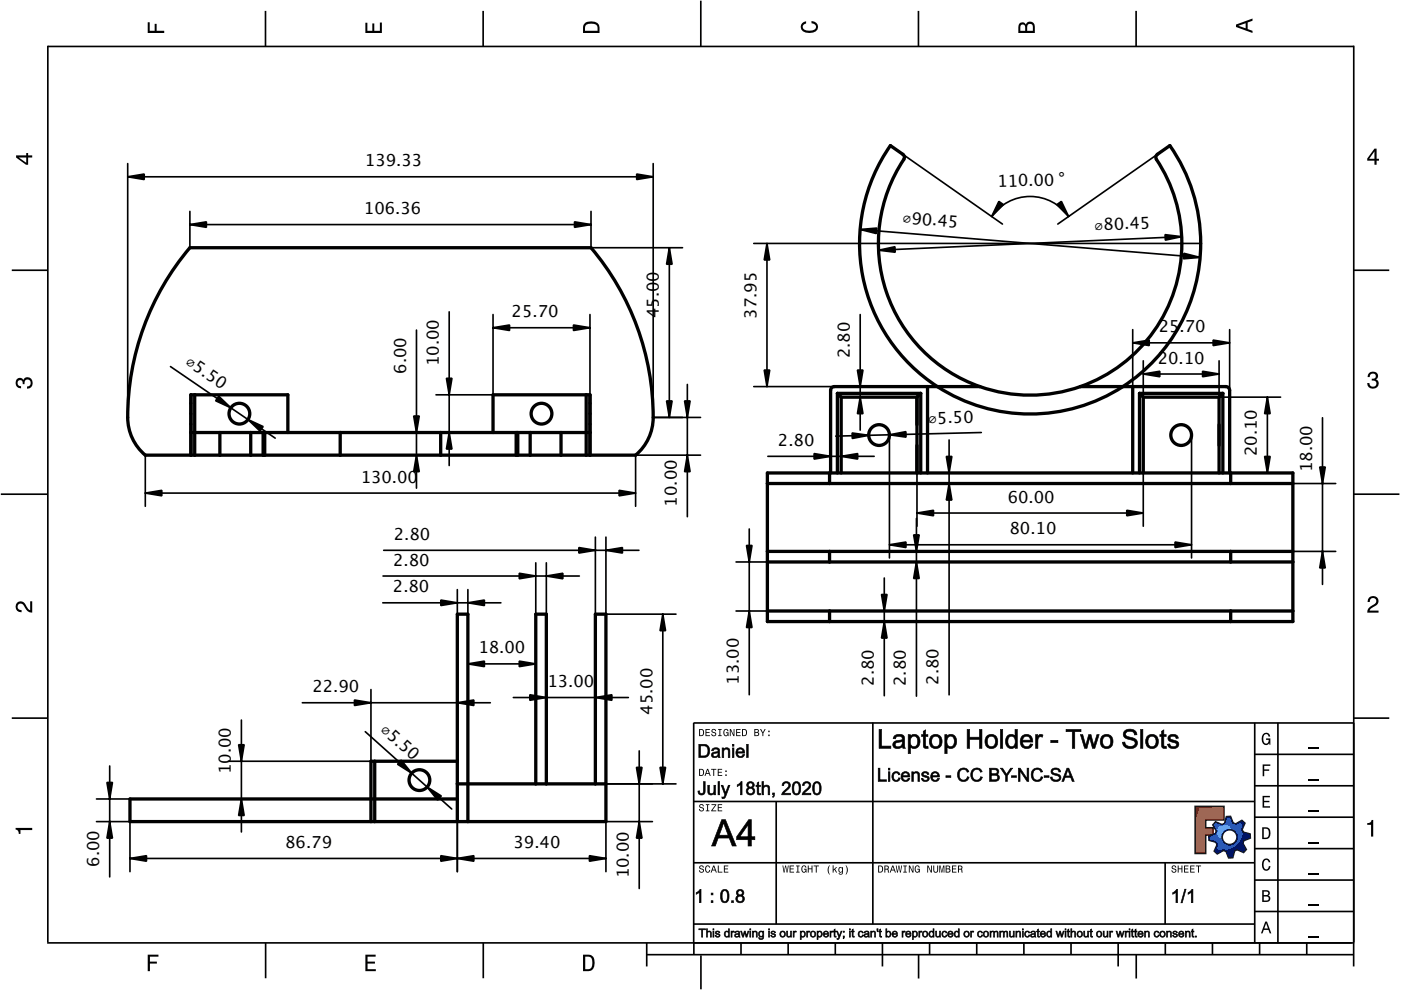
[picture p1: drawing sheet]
<svg xmlns="http://www.w3.org/2000/svg" width="297mm" height="210mm" viewBox="0 0 297 210" stroke-linecap="round" stroke-linejoin="round" font-family="sans-serif">
<defs><g id="words">
<g font-size="3.5">
<text x="77.4" y="35.3">139.33</text>
<text x="211.5" y="39.7" transform="rotate(-2 211.5 39.7)">110.00 °</text>
<text x="77.2" y="45.4">106.36</text>
<text x="191.2" y="47.3" transform="rotate(5 191.2 47.3)">⌀90.45</text>
<text x="232.1" y="48.9" transform="rotate(-3 232.1 48.9)">⌀80.45</text>
<text x="108.5" y="67.3">25.70</text>
<text x="139.7" y="67.5" transform="rotate(-90 139.7 67.5)">45.00</text>
<text x="160.4" y="67.6" transform="rotate(-90 160.4 67.6)">37.95</text>
<text x="245.7" y="70.5">25.70</text>
<text x="39.1" y="77.2" transform="rotate(34 39.1 77.2)">⌀5.50</text>
<text x="93" y="77.6" transform="rotate(-90 93 77.6)">10.00</text>
<text x="180.2" y="76" transform="rotate(-90 180.2 76)">2.80</text>
<text x="245.5" y="77.1">20.10</text>
<text x="86.1" y="79.3" transform="rotate(-90 86.1 79.3)">6.00</text>
<text x="196.8" y="89.9" transform="rotate(-1 196.8 89.9)">⌀5.50</text>
<text x="164.9" y="94.5">2.80</text>
<text x="266.5" y="96.7" transform="rotate(-90 266.5 96.7)">20.10</text>
<text x="278.2" y="100.1" transform="rotate(-90 278.2 100.1)">18.00</text>
<text x="76.5" y="102.3">130.00</text>
<text x="143.5" y="107.4" transform="rotate(-90 143.5 107.4)">10.00</text>
<text x="213.7" y="106.6">60.00</text>
<text x="214" y="113.3">80.10</text>
<text x="83.4" y="119.9">2.80</text>
<text x="83.5" y="114.5">2.80</text>
<text x="83.3" y="125.6">2.80</text>
<text x="101.4" y="138.5">18.00</text>
<text x="66.2" y="146.8">22.90</text>
<text x="116.1" y="145.7">13.00</text>
<text x="156.6" y="145.2" transform="rotate(-90 156.6 145.2)">13.00</text>
<text x="185.3" y="145.4" transform="rotate(-90 185.3 145.4)">2.80</text>
<text x="192.1" y="145.5" transform="rotate(-90 192.1 145.5)">2.80</text>
<text x="199" y="145.2" transform="rotate(-90 199 145.2)">2.80</text>
<text x="80.5" y="155" transform="rotate(42 80.5 155)">⌀5.50</text>
<text x="138.3" y="151.5" transform="rotate(-90 138.3 151.5)">45.00</text>
<text x="49" y="164.2" transform="rotate(-90 49 164.2)">10.00</text>
<text x="60.5" y="179.8">86.79</text>
<text x="108.9" y="179.8">39.40</text>
<text x="21" y="183.8" transform="rotate(-90 21 183.8)">6.00</text>
<text x="133.3" y="186.2" transform="rotate(-90 133.3 186.2)">10.00</text>
</g>
</g></defs>
<g fill="none" stroke="#000" stroke-width=".35">
<path d="M10.1 9.7v190.1M10.1 9.9h277M56.3 2.3v7.5M102.4 2.3v7.5M148.6 .1v9.8M194.7 2.3v7.5M240.9 2.3v7.5M287 9.7v195.2M2.5 57.3h7.5M287.1 57.3h7.4M.2 104.8h10M287 104.8h9.7"/>
<path d="M2.5 152.3h7.5M147 153.3h140.1M147.1 153.3v49.1M185.1 153.2v42.8M266 159.9h21M266 153.3v46.7M270.9 153.3v46.7M287.1 152.3h7.4M147 169.9h119M164.6 169.9v26M266 179.9h21M266 173.3h21"/>
<path d="M266 166.6h21M10 199.9h277.1M56.3 199.9v7.5M102.5 199.9v7.5M137.1 199.9v5M147 195.9h119M147 182.9h119M157.1 199.9v2.5M167.1 199.9v2.5M177.1 199.9v2.5M187.1 199.9v5M197.1 199.9v2.5"/>
<path d="M207.1 199.9v2.5M217.1 199.9v2.5M227.1 199.9v2.5M237.1 199.9v5M247 182.9v13M247.1 199.9v2.5M257.1 199.9v2.5M266 193.3h21M266 186.6h21M267.1 199.9v2.5M277.1 199.9v2.5M137.1 202.4h150"/>
<path d="M148.6 202.6v7.2M194.8 202.4v5.1M240.9 202.4v5.1"/>
</g>
<g fill="#000">
<path d="M31.3 4.7h.4v1.8h1.1v-1.4h.4v1.4h1.6v.5h-3.5z" fill-rule="evenodd"/>
<path d="M77.5 4.8h.4v1.7h1v-1.5h.5v1.5h1.1v-1.7h.5v2.2h-3.5z" fill-rule="evenodd"/>
<path d="M124.1 4.9a2.19 2.19 0 0 0-.5 2.1h3.5v-1.2a1.42 1.42 0 0 0-1.7-1.3zM124.3 5.2a2.14 2.14 0 0 1 2.3 .3l.1 1h-2.7l.1-1z" fill-rule="evenodd"/>
<path d="M170.1 4.9l.8-.4v.5a.7 .7 0 0 0-.7 .5 .7 .7 0 0 0 .3 .8 1.69 1.69 0 0 0 2.5-.6 .9 .9 0 0 0-.9-.8v-.5a1.24 1.24 0 0 1 1.3 1.1 1.24 1.24 0 0 1-1 1.4 2.22 2.22 0 0 1-2.5-.7l-.1-.5z" fill-rule="evenodd"/>
<path d="M216.1 5l-.2 .8v1.2h3.5v-1.3a.98 .98 0 0 0-.7-1.1 .98 .98 0 0 0-1.2 .6 .84 .84 0 0 0-1.4-.2zM216.4 5.3a.54 .54 0 0 1 .7-.1 .54 .54 0 0 1 .3 .6v.7h-1.1zM217.9 5.2a.62 .62 0 0 1 .7-.1 .62 .62 0 0 1 .4 .6v.8h-1.2z" fill-rule="evenodd"/>
<path d="M262.1 5.2v.5l3.5 1.3v-.5l-1.1-.3v-1.4l1.1-.4v-.5zM262.6 5.5l1.5-.6v1.1z" fill-rule="evenodd"/>
<path d="M3.4 32.9v.5l2.1 1.5h.5v-1.5h.8v-.5h-.8v-.5h-.4v.5zM4 33.4h1.6v1.1z" fill-rule="evenodd"/>
<path d="M291.4 31.5l-1.5 2.1v.5h1.5v.8h.5v-.8h.5v-.4h-.5v-2.2zM291.4 32.1v1.6h-1.1z" fill-rule="evenodd"/>
<path d="M3.6 80.4a.86 .86 0 0 1 1.4 .1 1.06 1.06 0 0 1 1.2-.5 1.06 1.06 0 0 1 .7 1.2 1.1 1.1 0 0 1-1.2 1.2v-.4a.71 .71 0 0 0 .8-1 .71 .71 0 0 0-1.3-.1v.6h-.4a.61 .61 0 0 0-.3-.8 .61 .61 0 0 0-.8 .2 .61 .61 0 0 0 .2 .8l.6 .2v.4a1.15 1.15 0 0 1-1.2-.6 1.15 1.15 0 0 1 .3-1.3z" fill-rule="evenodd"/>
<path d="M290.3 79.1a1.08 1.08 0 0 1 1.3-.2 1.08 1.08 0 0 1 .5 1.3l-.4 .2a1.06 1.06 0 0 1 .6 1.3 1.06 1.06 0 0 1-1.2 .7 1.1 1.1 0 0 1-1.2-1.2h.4a.71 .71 0 0 0 1 .8 .71 .71 0 0 0 .1-1.3h-.6v-.4a.61 .61 0 0 0 .8-.3 .61 .61 0 0 0-.2-.8 .61 .61 0 0 0-.8 .2l-.2 .5h-.4z" fill-rule="evenodd"/>
<path d="M3.6 127.8a1.22 1.22 0 0 1 2 .7l.4 .6 .4 .3v-1.9h.4v2.4a1.8 1.8 0 0 1-1.7-1.4 .71 .71 0 0 0-.9-.5 .71 .71 0 0 0-.5 .8 .71 .71 0 0 0 .9 .6v.4a1.18 1.18 0 0 1-1.2-.6 1.18 1.18 0 0 1 .2-1.4z" fill-rule="evenodd"/>
<path d="M290.3 126.7a1.18 1.18 0 0 1 1.9 .3 1.18 1.18 0 0 1-1 1.7l-.5 .3-.3 .5h1.9v.4h-2.4a1.8 1.8 0 0 1 1.4-1.7 .71 .71 0 0 0 .5-.9 .71 .71 0 0 0-.9-.5 .71 .71 0 0 0-.5 .8h-.4z" fill-rule="evenodd"/>
<path d="M148.2 154.6v1.5h.5a.77 .77 0 0 0 .6-.8 .77 .77 0 0 0-.6-.7zM148.4 154.8a.58 .58 0 0 1 .7 .5 .58 .58 0 0 1-.7 .6zM149.6 154.6v1.5h.9v-.2h-.7v-.5h.6v-.2h-.6v-.4h.7v-.2zM151 154.7a.53 .53 0 0 0 0 .6 .53 .53 0 0 0 .6 .2 .32 .32 0 0 1-.3 .5 .32 .32 0 0 1-.3-.4h-.2a.5 .5 0 0 0 .7 .5 .5 .5 0 0 0 .1-.8l-.4-.1a.28 .28 0 0 1-.1-.4 .28 .28 0 0 1 .4-.1 .28 .28 0 0 1 .1 .3h.2a.51 .51 0 0 0-.3-.4 .51 .51 0 0 0-.5 .1zM152.3 154.6v.2h.2v1.1h-.2v.2h.7v-.2h-.3v-1.1h.3v-.2zM153.5 154.7a.81 .81 0 0 0 .5 1.4l.3-.2 .2 .2v-.8h-.6v.1h.4l-.2 .5a.6 .6 0 0 1-.5-.6 .6 .6 0 0 1 .4-.6l.2 .3h.2l-.1-.3a.53 .53 0 0 0-.8 0zM154.7 154.6v1.5h.2v-1.3l.6 1.3h.2v-1.5h-.2v1.2l-.5-1.2zM156.1 154.6v1.5h.9v-.2h-.7v-.5h.6v-.2h-.6v-.4h.7v-.2zM157.3 154.6v1.5h.5a.77 .77 0 0 0 .6-.8 .77 .77 0 0 0-.6-.7zM157.5 154.8a.58 .58 0 0 1 .7 .5 .58 .58 0 0 1-.7 .6zM159.9 154.6v1.5h.6a.42 .42 0 0 0 .5-.3 .42 .42 0 0 0-.3-.5l.2-.2-.1-.4zM160.1 154.8h.3a.23 .23 0 0 1 .3 .2 .23 .23 0 0 1-.3 .2h-.3zM160.1 155.4h.4a.26 .26 0 0 1 .3 .2 .26 .26 0 0 1-.3 .3h-.4zM161.1 154.6l.5 .9v.6h.2v-.6l.5-.9h-.2l-.4 .7-.3-.7zM162.9 155.8v.3h.3v-.3zM162.9 154.9v.3h.3v-.3z" fill-rule="evenodd"/>
<path d="M267.8 155.7a.85 .85 0 0 1 .9-.3 .85 .85 0 0 1 .6 .8h-.3l-.1-.3a.49 .49 0 0 0-.4-.3 .49 .49 0 0 0-.5 .3 1.2 1.2 0 0 0 .4 1.8 .66 .66 0 0 0 .6-.8h-.6v-.3h.9v1.3h-.1l-.1-.3-.3 .3a.85 .85 0 0 1-1.2-.7v-1.1z" fill-rule="evenodd"/>
<path d="M3.3 175.5h3.5v.5h-2.5v.8h-.3a.77 .77 0 0 0-.7-.9z" fill-rule="evenodd"/>
<path d="M148.4 170.6a.53 .53 0 0 0 0 .6 .53 .53 0 0 0 .6 .2 .32 .32 0 0 1-.3 .5 .32 .32 0 0 1-.3-.4h-.2a.5 .5 0 0 0 .7 .6 .5 .5 0 0 0 .1-.9l-.4-.1a.28 .28 0 0 1-.1-.4 .28 .28 0 0 1 .4-.1 .28 .28 0 0 1 .1 .4h.2a.51 .51 0 0 0-.3-.5 .51 .51 0 0 0-.5 .1zM149.7 170.5v.2h.2v1.1h-.2v.2h.7v-.2h-.3v-1.1h.3v-.2zM150.8 170.5v.2h.8l-.8 1.3h1.1v-.2h-.9l.9-1.3zM152.2 170.5v1.5h.9v-.2h-.7v-.5h.6v-.2h-.6v-.4h.7v-.2z" fill-rule="evenodd"/>
<path d="M148.2 163v1.5h.5a.77 .77 0 0 0 .6-.7 .77 .77 0 0 0-.6-.8zM148.4 163.2a.57 .57 0 0 1 .7 .6 .57 .57 0 0 1-.7 .5zM149.9 163l-.5 1.5h.2l.1-.4h.6l.2 .4h.2l-.6-1.5zM150 163.2l.3 .7h-.5zM150.8 163v.2h.4v1.3h.2v-1.3h.5v-.2zM152.2 163v1.5h.9v-.2h-.7v-.5h.6v-.2h-.6v-.4h.7v-.2zM153.8 164.2v.3h.3v-.3zM153.8 163.4v.3h.3v-.3z" fill-rule="evenodd"/>
<path d="M253.4 171h6.1v2.8h-3.9v1.7h1.6v1.5h-1.6v4h-2.2z" fill-rule="evenodd"/>
<path d="M257.7 174.3l-.5 .6 .7 1.3-.2 .6-1.4 .5v.9l1.5 .4 .3 .5-.7 1.4 .7 .5 1.3-.7 .6 .2 .5 1.4 .9-.1 .3-1.4 .6-.3 1.4 .6 .5-.6-.7-1.3 .2-.6 1.4-.5-.1-.9-1.4-.4-.3-.5 .6-1.4-.6-.6-1.3 .8-.6-.2-.5-1.4h-.9l-.4 1.5-.5 .2zM259.1 177.5a1.6 1.6 0 0 1 3.2 0 1.6 1.6 0 0 1-3.2 0z" fill-rule="evenodd"/>
<path d="M267.7 168.7h1.5v.3h-1.2v.8h1.1v.3h-1.1v.8h1.3v.3h-1.6z" fill-rule="evenodd"/>
<path d="M267.7 162.1h1.6v.3h-1.3v.7h1.1v.3h-1.1v1.2h-.3z" fill-rule="evenodd"/>
<path d="M267.6 175.4v2.5h.8a1.37 1.37 0 0 0 .7-2.2 1.56 1.56 0 0 0-1.5-.3zM267.9 175.7a.98 .98 0 0 1 1.2 .7 .98 .98 0 0 1-.7 1.2h-.5z" fill-rule="evenodd"/>
<path d="M289.9 174.5a.77 .77 0 0 0 .9-.6h.4v3.5h-.5v-2.5h-.8z" fill-rule="evenodd"/>
<path d="M148.4 183.6a.53 .53 0 0 0 0 .6 .53 .53 0 0 0 .6 .2 .32 .32 0 0 1-.3 .5 .32 .32 0 0 1-.3-.4h-.2a.5 .5 0 0 0 .7 .6 .5 .5 0 0 0 .1-.9l-.4-.1a.28 .28 0 0 1-.1-.4 .28 .28 0 0 1 .4-.1 .28 .28 0 0 1 .1 .4h.2a.51 .51 0 0 0-.3-.5 .51 .51 0 0 0-.5 .1zM149.6 183.7l-.1 .2a.67 .67 0 0 0 .1 .9 .67 .67 0 0 0 .8 .1l.2-.4h-.2l-.2 .3a.6 .6 0 0 1-.5-.5 .6 .6 0 0 1 .4-.6l.3 .3h.2l-.2-.4a.5 .5 0 0 0-.8 .1zM151.2 183.5l-.5 1.5h.2l.1-.4h.6l.2 .4h.2l-.6-1.5zM151.3 183.7l.3 .7h-.5zM152.2 183.5v1.5h1v-.2h-.8v-1.3zM153.5 183.5v1.5h.9v-.2h-.7v-.5h.6v-.2h-.6v-.4h.7v-.2z" fill-rule="evenodd"/>
<path d="M165.9 183.5l.3 1.5h.1l.3-1.3 .2 1.3h.2l.2-1.5h-.1l-.2 1.3-.2-1.3h-.2l-.2 1.3-.2-1.3zM167.4 183.5v1.5h1v-.2h-.8v-.5h.7v-.2h-.7v-.4h.7v-.2zM168.8 183.5v.2h.3v1.1h-.3v.2h.7v-.2h-.2v-1.1h.2v-.2zM170.1 183.7a.82 .82 0 0 0 .5 1.3l.3-.2 .1 .2v-.8h-.5v.2h.3l-.2 .4a.6 .6 0 0 1-.5-.5 .6 .6 0 0 1 .5-.6l.2 .3h.2l-.2-.4a.53 .53 0 0 0-.7 .1zM171.3 183.5v1.5h.2v-.7h.6v.7h.2v-1.5h-.2v.6h-.6v-.6zM172.5 183.5v.2h.5v1.3h.2v-1.3h.4v-.2zM175.8 183.5a1.35 1.35 0 0 0 .2 1.9 1.84 1.84 0 0 1 0-1.9zM176.5 183.5v1.5h.2v-.4l.2-.2 .4 .6h.2l-.4-.7 .4-.5h-.2l-.6 .6v-.9zM177.9 184a.59 .59 0 0 0-.2 .7 .59 .59 0 0 0 .7 .3l.1-.2a.31 .31 0 0 1-.1 .5 .31 .31 0 0 1-.4-.2h-.2a.47 .47 0 0 0 .5 .4 .47 .47 0 0 0 .4-.5v-1.2h-.2v.2l-.3-.2zM178 184.1l.1-.1a.42 .42 0 0 1 .4 .4 .42 .42 0 0 1-.4 .5l-.1-.3zM179.3 183.5a1.85 1.85 0 0 1 0 1.9 1.22 1.22 0 0 0 0-1.9z" fill-rule="evenodd"/>
<path d="M186.2 183.5v1.5h.5a.77 .77 0 0 0 .6-.7 .77 .77 0 0 0-.6-.8zM186.4 183.7a.58 .58 0 0 1 .6 .6 .58 .58 0 0 1-.6 .5zM187.5 183.5v1.5h.2v-.6a.45 .45 0 0 1 .5 .1 .45 .45 0 0 1 .1 .5h.2l-.2-.7a.42 .42 0 0 0 .1-.5 .42 .42 0 0 0-.4-.3zM187.7 183.7h.2a.26 .26 0 0 1 .4 .3 .26 .26 0 0 1-.4 .2h-.2zM189.2 183.5l-.6 1.5h.2l.2-.4h.6l.1 .4h.2l-.5-1.5zM189.3 183.7l.2 .7h-.4zM189.9 183.5l.3 1.5h.2l.2-1.3 .2 1.3h.2l.3-1.5h-.2l-.2 1.3-.2-1.3h-.2l-.2 1.3-.2-1.3zM191.5 183.5v.2h.3v1.1h-.3v.2h.8v-.2h-.3v-1.1h.3v-.2zM192.7 183.5v1.5h.2v-1.2l.5 1.2h.3v-1.5h-.2v1.2l-.6-1.2zM194.1 183.7a.81 .81 0 0 0 .5 1.3l.3-.2 .1 .2v-.8h-.5v.2h.3l-.2 .4a.6 .6 0 0 1-.5-.5 .6 .6 0 0 1 .5-.6l.2 .3h.2l-.2-.4a.53 .53 0 0 0-.7 .1zM196.6 183.5v1.5h.2v-1.2l.6 1.2h.2v-1.5h-.2v1.2l-.6-1.2zM197.9 183.5v.9a.52 .52 0 0 0 .5 .6 .52 .52 0 0 0 .5-.6v-.9h-.2v.9a.33 .33 0 0 1-.3 .5 .33 .33 0 0 1-.3-.5v-.9zM199.2 183.5v1.5h.1v-1.4l.3 1.4h.2l.3-1.4v1.4h.1v-1.5h-.2l-.3 1.3-.3-1.3zM200.5 183.5v1.5h.6a.42 .42 0 0 0 .4-.3 .42 .42 0 0 0-.2-.5l.2-.2-.1-.4zM200.7 183.7h.3a.23 .23 0 0 1 .3 .2 .23 .23 0 0 1-.3 .2h-.3zM200.7 184.3h.3a.26 .26 0 0 1 .3 .3 .26 .26 0 0 1-.3 .2h-.3zM201.8 183.5v1.5h1v-.2h-.8v-.5h.7v-.2h-.7v-.4h.8v-.2zM203.1 183.5v1.5h.2v-.6a.45 .45 0 0 1 .5 .1 .45 .45 0 0 1 .1 .5h.2l-.2-.7a.42 .42 0 0 0 .1-.5 .42 .42 0 0 0-.4-.3zM203.3 183.7h.3a.26 .26 0 0 1 .3 .3 .26 .26 0 0 1-.4 .2h-.2z" fill-rule="evenodd"/>
<path d="M248.5 183.6a.53 .53 0 0 0 0 .6 .53 .53 0 0 0 .6 .2 .32 .32 0 0 1-.2 .5 .32 .32 0 0 1-.3-.4h-.2a.5 .5 0 0 0 .6 .6 .5 .5 0 0 0 .2-.9l-.4-.1a.28 .28 0 0 1-.1-.4 .28 .28 0 0 1 .3-.1 .28 .28 0 0 1 .2 .4h.2a.51 .51 0 0 0-.3-.5 .51 .51 0 0 0-.6 .1zM249.7 183.5v1.5h.2v-.7h.6v.7h.2v-1.5h-.2v.6h-.6v-.6zM251 183.5v1.5h1v-.2h-.8v-.5h.7v-.2h-.7v-.4h.8v-.2zM252.3 183.5v1.5h1v-.2h-.8v-.5h.7v-.2h-.7v-.4h.8v-.2zM253.5 183.5v.2h.5v1.3h.2v-1.3h.5v-.2z" fill-rule="evenodd"/>
<path d="M268.3 195.4l-1 2.5h.4l.2-.7h1l.3 .7h.3l-.9-2.5zM268.4 195.8l.4 1.1h-.7z" fill-rule="evenodd"/>
<path d="M267.6 188.7v2.5h1a.7 .7 0 0 0 .7-.5 .7 .7 0 0 0-.4-.8 .61 .61 0 0 0 .3-.8 .61 .61 0 0 0-.7-.4zM267.9 189h.6a.38 .38 0 0 1 .4 .4 .38 .38 0 0 1-.5 .4h-.5zM267.9 190.1h.6a.44 .44 0 0 1 .5 .4 .44 .44 0 0 1-.5 .4h-.6z" fill-rule="evenodd"/>
<path d="M267.8 182.3a.85 .85 0 0 1 .9-.3 .85 .85 0 0 1 .6 .8h-.3l-.1-.2a.47 .47 0 0 0-.4-.3 .47 .47 0 0 0-.4 .3 1.21 1.21 0 0 0 .4 1.7 .64 .64 0 0 0 .5-.7h.4a.89 .89 0 0 1-.8 1 .89 .89 0 0 1-1-.7v-1.1z" fill-rule="evenodd"/>
<path d="M31.3 202.4h2.3v.4h-1.8v1.1h1.5v.4h-1.5v1.6h-.5z" fill-rule="evenodd"/>
<path d="M77.5 202.4h2.1v.4h-1.7v1.1h1.6v.4h-1.6v1.2h1.8v.4h-2.2z" fill-rule="evenodd"/>
<path d="M123.6 202.4v3.5h1.2a1.42 1.42 0 0 0 1.3-1.7 1.38 1.38 0 0 0-1.3-1.8zM124.1 202.8l1 .1a1.89 1.89 0 0 1 0 2.5l-1 .1z" fill-rule="evenodd"/>
</g>
<path d="M277.3 158.6h2.2M277.3 178.6h2.2M277.3 172h2.2M277.3 165.3h2.2M277.3 198.6h2.2M277.3 192h2.2M277.3 185.3h2.2" fill="none" stroke="#000" stroke-width=".25"/>
<g fill="#000">
<path d="M186.3 154.6h.7l-.1 3.6 2-.1v.6h-2.6zM186.4 154.7v4h2.5v-.5l-2.1 .1 .1-3.6zM189.7 155.9a1.4 1.4 0 0 1 2.1 .4l.1 1.8 .2 .6h-.7l-.1-.4a1.2 1.2 0 0 1-1.1 .5 1.2 1.2 0 0 1-1-.9 1.64 1.64 0 0 1 1.9-1.1h.2a.75 .75 0 0 0-.7-.6 .75 .75 0 0 0-.8 .5l-.5-.1zM189.7 156l-.3 .6 .4 .1a.74 .74 0 0 1 .6-.7 .74 .74 0 0 1 .8 .3v-.1a.39 .39 0 0 1 .2 .4 .39 .39 0 0 1-.3 .3l-1.1 .2a.9 .9 0 0 0-.6 1.2 1.33 1.33 0 0 0 2-.1v.5h.5l-.2-.6 .1-1.8a1.39 1.39 0 0 0-2.1-.3zM190 157.6l-.1 .1a.6 .6 0 0 0 .5 .6 .6 .6 0 0 0 .7-.3l.2-.8zM189.9 157.5l1.4-.4a.85 .85 0 0 1-.4 1.2 .85 .85 0 0 1-1.2-.4zM192.5 155.7h.6l-.1 .4a1.16 1.16 0 0 1 1.4-.4 1.16 1.16 0 0 1 .7 1.2 1.35 1.35 0 0 1-.4 1.6 1.35 1.35 0 0 1-1.6 0l-.1-.1 .1 1.4h-.6zM192.6 155.8v4h.4v-1.6a1.15 1.15 0 0 0 1.4 .3 1.15 1.15 0 0 0 .6-1.3 1.13 1.13 0 0 0-.7-1.3 1.13 1.13 0 0 0-1.4 .4l.1-.5zM193.3 156.4a1.17 1.17 0 0 0 .5 1.9 1.13 1.13 0 0 0 .7-1.1 1.13 1.13 0 0 0-.7-1.1zM193.2 156.3a.85 .85 0 0 1 1.1-.2 .85 .85 0 0 1 .3 1.1 .9 .9 0 0 1-.8 1.2 .9 .9 0 0 1-.9-1.2zM195.7 155l.6-.4-.1 1.2 .6-.1v.5h-.6l.1 1.9h.5l.1 .5a.77 .77 0 0 1-.9 0 .77 .77 0 0 1-.3-.8l.1-1.7-.5 .1v-.5l.5 .1zM195.8 155v.8h-.4v.3h.4v1.7a.66 .66 0 0 0 .2 .7 .66 .66 0 0 0 .8 .1l-.1-.4a.35 .35 0 0 1-.4 0 .35 .35 0 0 1-.1-.4v-1.7h.5v-.3h-.5v-1.1zM197.4 156a1.53 1.53 0 0 1 2.4 1 1.53 1.53 0 0 1-2 1.7 1.74 1.74 0 0 1-.4-2.7zM197.5 156a1.51 1.51 0 0 0-.3 1.8 1.51 1.51 0 0 0 1.6 .8 1.46 1.46 0 0 0 .8-2.1 1.46 1.46 0 0 0-2.1-.5zM197.8 156.4a1.05 1.05 0 0 0-.2 1.2 1.05 1.05 0 0 0 1 .6 1.07 1.07 0 0 0 .6-1.2 1.07 1.07 0 0 0-1-.8zM197.7 156.3a1 1 0 0 1 1.3 0 1 1 0 0 1 .3 1.3 .92 .92 0 0 1-1.1 .8 .92 .92 0 0 1-.7-1.2zM200.3 155.7h.5v.4a1.16 1.16 0 0 1 1.3-.4 1.16 1.16 0 0 1 .8 1.2 1.35 1.35 0 0 1-.4 1.6 1.35 1.35 0 0 1-1.6 0l-.1-.1 .1 1.4h-.6zM200.3 155.8v4h.5l-.1-1.6a1.15 1.15 0 0 0 1.5 .3 1.15 1.15 0 0 0 .6-1.3 1.13 1.13 0 0 0-.7-1.3 1.13 1.13 0 0 0-1.4 .4l.1-.5zM201.1 156.4a1.17 1.17 0 0 0 .4 1.9 1.13 1.13 0 0 0 .8-1.1 1.13 1.13 0 0 0-.7-1.1zM201 156.3a.85 .85 0 0 1 1-.2 .85 .85 0 0 1 .4 1.1 .9 .9 0 0 1-.8 1.2 .9 .9 0 0 1-.9-1.2zM205 154.6h.6v1.7h2.1l-.1-1.7h.7v4.1h-.7v-1.9h-2v1.9h-.6zM205.1 154.7v4h.5l-.1-2h2.2v2h.5v-4h-.5v1.7h-2.2l.1-1.7zM209.2 156a1.53 1.53 0 0 1 2.4 1 1.53 1.53 0 0 1-2 1.7 1.74 1.74 0 0 1-.4-2.7zM209.3 156a1.51 1.51 0 0 0-.3 1.8 1.51 1.51 0 0 0 1.6 .8 1.46 1.46 0 0 0 .8-2.1 1.46 1.46 0 0 0-2.1-.5zM209.6 156.4a1.05 1.05 0 0 0-.2 1.2 1.05 1.05 0 0 0 1 .6 1.07 1.07 0 0 0 .6-1.2 1.07 1.07 0 0 0-1-.8zM209.5 156.3a1 1 0 0 1 1.3 0 1 1 0 0 1 .3 1.3 .92 .92 0 0 1-1.1 .8 .92 .92 0 0 1-.7-1.2zM212 154.6h.7v4.1h-.7zM212.1 154.7v4h.5v-4zM213.5 156a1.04 1.04 0 0 1 1.7 .1l-.1-1.5h.7v4.1h-.6v-.4a1.06 1.06 0 0 1-1.8-.1 1.99 1.99 0 0 1 .1-2.2zM213.6 156.1a1.48 1.48 0 0 0-.3 1.6 1.48 1.48 0 0 0 1.4 .9l.6-.5-.1 .6h.5v-4h-.5l.1 1.6a1.02 1.02 0 0 0-1.7-.2zM214 156.4a1.19 1.19 0 0 0 .5 1.9 1.12 1.12 0 0 0 .7-1.1 1.12 1.12 0 0 0-.7-1zM213.9 156.3a.88 .88 0 0 1 1.1-.1 .88 .88 0 0 1 .3 1.1 .89 .89 0 0 1-.9 1.1 .89 .89 0 0 1-.8-1.2zM216.6 156.1a1.38 1.38 0 0 1 1.7-.3 1.38 1.38 0 0 1 .7 1.6l-2.1-.1a.81 .81 0 0 0 .6 .9 .81 .81 0 0 0 1-.5h.5a1.29 1.29 0 0 1-2.2 .9 1.8 1.8 0 0 1-.2-2.5zM216.7 156.1a1.44 1.44 0 0 0-.1 2 1.44 1.44 0 0 0 1.9 .3l.5-.6-.6-.1a.85 .85 0 0 1-1 .7 .85 .85 0 0 1-.6-1.1h2.1a1.29 1.29 0 0 0-.6-1.4 1.29 1.29 0 0 0-1.6 .2zM217.1 156.4l-.3 .5h1.6a.74 .74 0 0 0-.4-.7 .74 .74 0 0 0-.9 .2zM217 156.3l.7-.3 .4 .2 .3 .3 .1 .5h-1.7zM219.5 155.7h.6l-.1 .5a.67 .67 0 0 1 .5-.6 .67 .67 0 0 1 .7 .3l-.2 .5a.56 .56 0 0 0-.9 .2v2.1h-.6zM219.6 155.8v2.9h.5l-.1-1.6a.67 .67 0 0 1 .2-.7 .67 .67 0 0 1 .8-.1l.1-.4a.74 .74 0 0 0-1 .3h-.2l.1-.4zM222.7 156.9h1.7v.6h-1.7zM222.8 157v.5h1.5v-.5zM226 154.6h3.3v.6l-1.4-.1v3.6h-.6v-3.6l-1.3 .1zM226 154.7v.4h1.4l-.1 3.6h.6l-.1-3.6h1.4v-.4zM229 155.7h.6l.6 2.4 .6-2.4h.6l.5 2.3 .6-2.3h.6l-.9 3h-.6l-.6-2.3-.5 2.3h-.6zM229.1 155.8l.8 2.9h.6l.5-2.3h.1l.5 2.3h.5l.9-2.9h-.4l-.7 2.4-.6-2.4h-.5l-.5 2.3h-.2l-.5-2.3zM233.7 156a1.53 1.53 0 0 1 2.4 1 1.53 1.53 0 0 1-2 1.7 1.74 1.74 0 0 1-.4-2.7zM233.7 156a1.51 1.51 0 0 0-.3 1.8 1.51 1.51 0 0 0 1.7 .8 1.46 1.46 0 0 0 .7-2.1 1.46 1.46 0 0 0-2.1-.5zM234.1 156.4a1.05 1.05 0 0 0-.3 1.2 1.05 1.05 0 0 0 1 .6 1.07 1.07 0 0 0 .6-1.2 1.07 1.07 0 0 0-1-.8zM234 156.3a1 1 0 0 1 1.3 0 1 1 0 0 1 .2 1.3 .92 .92 0 0 1-1.1 .8 .92 .92 0 0 1-.7-1.2zM238.4 154.9a1.54 1.54 0 0 1 1.6-.4 1.54 1.54 0 0 1 1.1 1.3l-.5 .1a.98 .98 0 0 0-.9-.8 .98 .98 0 0 0-1 .6l.3 .3 1 .3a1.25 1.25 0 0 1 1.2 1.4 1.25 1.25 0 0 1-1.5 1.1 1.41 1.41 0 0 1-1.7-1.5h.5a1.13 1.13 0 0 0 .9 .9 1.13 1.13 0 0 0 1.2-.6l-.2-.4-1.7-.6a.96 .96 0 0 1-.3-1.7zM238.5 155a1.06 1.06 0 0 0-.1 1.2 1.06 1.06 0 0 0 1.1 .5l.7 .3a.67 .67 0 0 1 .5 .8 .67 .67 0 0 1-.8 .5 1.06 1.06 0 0 1-1.4-1l-.5 .1a1.65 1.65 0 0 0 1.4 1.3 1.65 1.65 0 0 0 1.7-1 1.13 1.13 0 0 0-.6-1.1l-1.3-.3-.4-.3a.56 .56 0 0 1-.2-.7 .56 .56 0 0 1 .7-.3 .88 .88 0 0 1 1.2 .8h.6a1.55 1.55 0 0 0-2.6-.8zM241.8 154.6h.6v4.1h-.6zM241.8 154.7v4h.5v-4zM243.3 156a1.53 1.53 0 0 1 2.4 1 1.53 1.53 0 0 1-2 1.7 1.74 1.74 0 0 1-.4-2.7zM243.3 156a1.51 1.51 0 0 0-.3 1.8 1.51 1.51 0 0 0 1.7 .8 1.46 1.46 0 0 0 .7-2.1 1.46 1.46 0 0 0-2.1-.5zM243.7 156.4a1.05 1.05 0 0 0-.3 1.2 1.05 1.05 0 0 0 1.1 .6 1.07 1.07 0 0 0 .6-1.2 1.07 1.07 0 0 0-1.1-.8zM243.6 156.3a1 1 0 0 1 1.3 0 1 1 0 0 1 .2 1.3 .92 .92 0 0 1-1.1 .8 .92 .92 0 0 1-.7-1.2zM246.2 155l.6-.4v1.2l.5-.1v.5h-.5v1.9h.5l.1 .5a.77 .77 0 0 1-.9 0 .77 .77 0 0 1-.3-.8l.1-1.7-.5 .1v-.5l.5 .1zM246.3 155v.8h-.4v.3h.4v1.7a.66 .66 0 0 0 .2 .7 .66 .66 0 0 0 .8 .1v-.4a.35 .35 0 0 1-.5 0 .35 .35 0 0 1-.1-.4v-1.7h.6v-.3h-.6l.1-1.1zM247.8 156l.1-.1a1.21 1.21 0 0 1 2 .7h-.5a.63 .63 0 0 0-.6-.4 .63 .63 0 0 0-.6 .3l.1 .3 .5 .1a.98 .98 0 0 1 1.2 .9 .98 .98 0 0 1-1.2 1 1.03 1.03 0 0 1-1.3-1.1h.5a.72 .72 0 0 0 .6 .6 .72 .72 0 0 0 .8-.4l-.1-.3h-.3a1.47 1.47 0 0 1-1.4-.9zM247.9 156.1a.74 .74 0 0 0-.1 .8 .74 .74 0 0 0 .7 .4l.3 .1a.52 .52 0 0 1 .7 .5 .52 .52 0 0 1-.7 .5l-.6-.2-.2-.5-.5 .1a1.22 1.22 0 0 0 1.2 .9 1.22 1.22 0 0 0 1.2-.9 1.57 1.57 0 0 0-1.5-.9l-.3-.2a.64 .64 0 0 1 .4-.7 .64 .64 0 0 1 .8 .3l.1 .3 .4-.1a1.25 1.25 0 0 0-1.9-.4z"/>
<path d="M186.4 154.7h.5v3.5h2v.5h-2.5zM189.7 156a1.4 1.4 0 0 1 2.1 .3l.1 2.4h-.5l-.1-.4a1.19 1.19 0 0 1-2-.4 1.19 1.19 0 0 1 1.5-1h.3a.41 .41 0 0 0 .2-.5 .41 .41 0 0 0-.5-.3l-.7 .1-.3 .5-.4-.1zM190 157.6a.54 .54 0 0 0 0 .7 .54 .54 0 0 0 .7 0 .89 .89 0 0 0 .6-1.1zM192.6 155.8h.4v.3a1.19 1.19 0 0 1 1.5-.3 1.19 1.19 0 0 1 .6 1.4 1.22 1.22 0 0 1-.6 1.3 1.22 1.22 0 0 1-1.5-.1v1.4h-.4zM193.2 156.4a1.23 1.23 0 0 0 .6 1.9 1.19 1.19 0 0 0 .8-1.1 1.19 1.19 0 0 0-.8-1.1zM195.8 155l.4-.3v1.1h.5v.3h-.5v1.7a.33 .33 0 0 0 .1 .4 .33 .33 0 0 0 .4 0l.1 .5a.72 .72 0 0 1-.8-.1 .72 .72 0 0 1-.2-.8v-1.7h-.4v-.3h.4zM197.5 156a1.47 1.47 0 0 1 2.3 1 1.47 1.47 0 0 1-2 1.6 1.68 1.68 0 0 1-.3-2.6zM197.8 156.4a1.11 1.11 0 0 0-.3 1.2 1.11 1.11 0 0 0 1.1 .7 1.13 1.13 0 0 0 .7-1.3 1.13 1.13 0 0 0-1.1-.9zM200.3 155.8h.5v.3a1.19 1.19 0 0 1 1.4-.3 1.19 1.19 0 0 1 .6 1.4 1.22 1.22 0 0 1-.5 1.3 1.22 1.22 0 0 1-1.5-.1v1.4h-.5zM201 156.4a1.23 1.23 0 0 0 .5 1.9 1.19 1.19 0 0 0 .8-1.1 1.19 1.19 0 0 0-.7-1.1zM205.1 154.7h.5v1.6h2.1v-1.6h.5v4h-.5v-1.9h-2.1v1.9h-.5zM209.3 156a1.47 1.47 0 0 1 2.3 1 1.47 1.47 0 0 1-2 1.6 1.68 1.68 0 0 1-.3-2.6zM209.6 156.4a1.11 1.11 0 0 0-.3 1.2 1.11 1.11 0 0 0 1.1 .7 1.13 1.13 0 0 0 .7-1.3 1.13 1.13 0 0 0-1.1-.9zM212.1 154.7h.5v4h-.5zM213.6 156a1.07 1.07 0 0 1 1.6 .1v-1.4h.5v4h-.5v-.4a1.25 1.25 0 0 1-1.5 .2 1.25 1.25 0 0 1-.5-1.6zM213.9 156.4a1.25 1.25 0 0 0 .6 1.9 1.18 1.18 0 0 0 .7-1.1 1.18 1.18 0 0 0-.7-1.1zM216.7 156.1a1.35 1.35 0 0 1 1.6-.3 1.35 1.35 0 0 1 .7 1.5h-2.2a.84 .84 0 0 0 .6 1 .84 .84 0 0 0 1-.6l.6 .1a1.42 1.42 0 0 1-2 .8 1.42 1.42 0 0 1-.6-2zM217.1 156.3l-.3 .6h1.7a.8 .8 0 0 0-.5-.7 .8 .8 0 0 0-.9 .1zM219.6 155.8h.4v.4a.7 .7 0 0 1 1.1-.3l-.1 .4a.64 .64 0 0 0-.8 .1 .64 .64 0 0 0-.1 .7v1.6h-.5zM222.8 157h1.5v.5h-1.5zM226 154.7h3.2v.4h-1.3v3.6h-.6v-3.6h-1.3zM229.1 155.8h.5l.6 2.3 .6-2.3h.5l.6 2.2 .7-2.2h.4l-.9 2.9h-.5l-.6-2.3-.5 2.3h-.6zM233.7 156a1.47 1.47 0 0 1 2.3 1 1.47 1.47 0 0 1-1.9 1.6 1.68 1.68 0 0 1-.4-2.6zM234 156.4a1.11 1.11 0 0 0-.2 1.2 1.11 1.11 0 0 0 1.1 .7 1.13 1.13 0 0 0 .6-1.3 1.13 1.13 0 0 0-1.1-.9zM238.4 155a1.57 1.57 0 0 1 2.7 .8h-.6a1 1 0 0 0-.8-.7 1 1 0 0 0-1 .6l.3 .4a2.99 2.99 0 0 1 2.1 1 1.32 1.32 0 0 1-1.7 1.6 1.36 1.36 0 0 1-1.4-1.3l.5-.1a1.15 1.15 0 0 0 1 .9 1.15 1.15 0 0 0 1.2-.6 1.5 1.5 0 0 0-1.5-.9 1.03 1.03 0 0 1-1-.6 1.03 1.03 0 0 1 .2-1.1zM241.8 154.7h.5v4h-.5zM243.3 156a1.47 1.47 0 0 1 2.3 1 1.47 1.47 0 0 1-1.9 1.6 1.68 1.68 0 0 1-.4-2.6zM243.6 156.4a1.11 1.11 0 0 0-.2 1.2 1.11 1.11 0 0 0 1.1 .7 1.13 1.13 0 0 0 .6-1.3 1.13 1.13 0 0 0-1.1-.9zM246.3 155l.5-.3v1.1h.5v.3h-.5v1.7a.33 .33 0 0 0 .1 .4 .33 .33 0 0 0 .4 0v.5a.72 .72 0 0 1-.8-.1 .72 .72 0 0 1-.2-.8v-1.7h-.4v-.3h.4zM247.8 156a1.22 1.22 0 0 1 2 .5l-.4 .1a.65 .65 0 0 0-.7-.5 .65 .65 0 0 0-.6 .5l.3 .2a1.41 1.41 0 0 1 1.5 1 1.23 1.23 0 0 1-1.2 1 1.23 1.23 0 0 1-1.2-1l.5-.1a.7 .7 0 0 0 .7 .6 .7 .7 0 0 0 .7-.6l-.2-.2a1.66 1.66 0 0 1-1.6-1z"/>
<path d="M149.1 165.7h.5v1.9a.82 .82 0 0 1-.8 1 .82 .82 0 0 1-.8-.9l.4-.1v.3a.36 .36 0 0 0 .5 .2 .36 .36 0 0 0 .2-.5zM149.1 165.7l.1 1.9a.48 .48 0 0 1-.4 .7 .48 .48 0 0 1-.5-.6h-.3a.71 .71 0 0 0 .8 .8 .71 .71 0 0 0 .6-.9l.1-1.9zM150 166.4h.5l-.1 1.6a.48 .48 0 0 0 .6 .2 .48 .48 0 0 0 .3-.6v-1.2h.5v2.2h-.5l.1-.4a.69 .69 0 0 1-.7 .4 .69 .69 0 0 1-.6-.5zM150.1 166.5v1.6a.68 .68 0 0 0 .7 .4 .68 .68 0 0 0 .7-.5l-.1 .5h.3v-2h-.3v1.1a.57 .57 0 0 1-.5 .8 .57 .57 0 0 1-.6-.8l.1-1.1zM152.2 165.7h.4v2.9h-.4zM152.2 165.7v2.8h.4v-2.8zM152.8 166.4h.5l.5 1.7 .6-1.7h.5l-1.1 2.6a.49 .49 0 0 1-.8 .3v-.4h.5l.2-.4zM152.9 166.5l.8 2-.2 .5h-.4v.3h.3l.4-.4 1-2.4h-.4l-.5 1.7h-.1l-.5-1.7zM156.2 166.4l.6-.4a.4 .4 0 0 1 .6-.3v2.9h-.5v-2.3l.1 .1-.8 .4zM156.3 166.4l.1 .3h-.1l.8-.5-.1 2.3h.3v-2.8h-.2l-.3 .4zM158.5 165.9a.8 .8 0 0 1 1.2-.1 .8 .8 0 0 1-.2 1.3v-.1a.84 .84 0 0 1 .6 1 .84 .84 0 0 1-1 .6 .87 .87 0 0 1-.9-.6 .87 .87 0 0 1 .5-1.1v.1a.63 .63 0 0 1-.5-.5 .63 .63 0 0 1 .3-.6zM158.6 166a.59 .59 0 0 0-.2 .6 .59 .59 0 0 0 .6 .4 .79 .79 0 0 0-.6 1.1 .79 .79 0 0 0 1.2 .3 .73 .73 0 0 0 .4-.8 .73 .73 0 0 0-.7-.6 .68 .68 0 0 0 .4-1 .68 .68 0 0 0-1.1 0zM158.7 166.4a.4 .4 0 0 0 .8 0 .4 .4 0 0 0-.8 0zM158.6 166.4a.52 .52 0 0 1 1 0 .52 .52 0 0 1-1 0zM158.6 167.7a.5 .5 0 0 0 1 0 .5 .5 0 0 0-1 0zM158.5 167.7a.65 .65 0 0 1 1.3 0 .65 .65 0 0 1-1.3 0zM160.5 166l.4-.3v.8l.4-.1v.4h-.4v1.3h.4v.4a.55 .55 0 0 1-.6 0 .55 .55 0 0 1-.2-.6v-1.1h-.3v-.4l.3 .1zM160.5 166l.1 .6-.3-.1v.3l.3-.1v1.2a.45 .45 0 0 0 .1 .5 .45 .45 0 0 0 .6 0l-.1-.1a.29 .29 0 0 1-.3-.1 .29 .29 0 0 1-.1-.3v-1.2l.4 .1v-.3l-.4 .1 .1-.8zM161.5 165.7h.5l-.1 1a.75 .75 0 0 1 .9-.3 .75 .75 0 0 1 .5 .8v1.4h-.5v-1.4a.43 .43 0 0 0-.5-.4 .43 .43 0 0 0-.3 .6v1.2h-.5zM161.6 165.7v2.8h.3l-.1-1.1a.56 .56 0 0 1 .5-.7 .56 .56 0 0 1 .6 .5v1.3h.3l-.1-1.3a.68 .68 0 0 0-.5-.7 .68 .68 0 0 0-.8 .4l.1-1.2zM163.7 168.1h.5a.79 .79 0 0 1-.3 1.1l-.2-.3 .3-.4-.3 .1zM163.8 168.1v.4h.3l-.1 .3-.2 .1 .1 .2 .3-1zM166 165.9a.98 .98 0 0 1 1.5 .2 .98 .98 0 0 1-.5 1.4l-.8 .7 1.5-.1v.5h-2l.3-.7 .9-.9a.49 .49 0 0 0 .3-.6 .49 .49 0 0 0-.6-.3 .49 .49 0 0 0-.4 .5h-.5zM166.1 166l-.3 .5 .4 .1a.6 .6 0 0 1 .9-.6 .6 .6 0 0 1-.1 1.1l-.9 .9-.4 .5h1.9v-.3l-1.5 .1 .6-.7a1.02 1.02 0 0 0 .4-1.7l-.6-.1zM168.3 165.8a1.06 1.06 0 0 1 1.2 .1 1.06 1.06 0 0 1 .3 1.2 1.08 1.08 0 0 1-.2 1.2 1.08 1.08 0 0 1-1.2 .2 2.18 2.18 0 0 1-.1-2.7zM168.4 165.9a2.35 2.35 0 0 0-.2 2.4 .88 .88 0 0 0 1.1 .1 .88 .88 0 0 0 .4-1 1.17 1.17 0 0 0-1-1.6zM168.5 166.2a2.5 2.5 0 0 0 .2 2 .43 .43 0 0 0 .6-.4v-1.1a.54 .54 0 0 0-.6-.6zM168.5 166h.5a1.75 1.75 0 0 1 0 2.3h-.3a1.89 1.89 0 0 1-.2-2.3zM170.4 165.9a.98 .98 0 0 1 1.5 .2 .98 .98 0 0 1-.5 1.4l-.8 .7 1.4-.1v.5h-2l.3-.7 .9-.9a.49 .49 0 0 0 .3-.6 .49 .49 0 0 0-.6-.3 .49 .49 0 0 0-.3 .5h-.5zM170.5 166l-.4 .5 .4 .1a.6 .6 0 0 1 .9-.6 .6 .6 0 0 1-.1 1.1l-.9 .9-.3 .5h1.8v-.3l-1.5 .1 .6-.7a1.02 1.02 0 0 0 .5-1.7l-.7-.1zM172.6 165.8a1.06 1.06 0 0 1 1.3 .1 1.06 1.06 0 0 1 .3 1.2 1.08 1.08 0 0 1-.3 1.2 1.08 1.08 0 0 1-1.2 .2 2.18 2.18 0 0 1-.1-2.7zM172.7 165.9a2.35 2.35 0 0 0-.1 2.4 .88 .88 0 0 0 1 .1 .88 .88 0 0 0 .4-1 1.17 1.17 0 0 0-1-1.6zM172.8 166.2a2.5 2.5 0 0 0 .2 2 .43 .43 0 0 0 .6-.4l.1-1.1a.54 .54 0 0 0-.7-.6zM172.9 166h.5a1.75 1.75 0 0 1 0 2.3h-.4a1.89 1.89 0 0 1-.1-2.3z"/>
<path d="M149.1 165.7h.4v1.9a.78 .78 0 0 1-.7 1 .78 .78 0 0 1-.8-.9h.3a.44 .44 0 0 0 .4 .5 .44 .44 0 0 0 .4-.6zM150.1 166.5h.3v1.1a.51 .51 0 0 0 .5 .7 .51 .51 0 0 0 .5-.7v-1.1h.3v2h-.3v-.3a.72 .72 0 0 1-.9 .3 .72 .72 0 0 1-.4-.8zM152.2 165.7h.4v2.8h-.4zM152.9 166.5h.4l.5 1.6 .6-1.6h.4l-.8 2.1a.75 .75 0 0 1-.9 .7v-.3a.45 .45 0 0 0 .6-.5zM156.3 166.4l.8-.7h.2v2.8h-.3v-2.2l-.7 .4zM158.5 165.9a.74 .74 0 0 1 1.2 0 .74 .74 0 0 1-.2 1.1 .83 .83 0 0 1 .3 1.3 .83 .83 0 0 1-1.3 0 .83 .83 0 0 1 .2-1.3l-.4-.4zM158.7 166.4a.45 .45 0 0 0 .9 0 .45 .45 0 0 0-.9 0zM158.6 167.7a.57 .57 0 0 0 1.1 0 .57 .57 0 0 0-1.1 0zM160.5 166l.4-.2v.7h.3v.3h-.3v1.1v.3h.3l.1 .3a.51 .51 0 0 1-.6 0 .51 .51 0 0 1-.2-.6v-1.1h-.2v-.3h.2zM161.6 165.7h.3v1a.72 .72 0 0 1 .8-.2 .72 .72 0 0 1 .5 .7v1.3h-.3v-1.3a.49 .49 0 0 0-.6-.4 .49 .49 0 0 0-.4 .6v1.1h-.3zM163.8 168.1h.4v.6l-.3 .4-.1-.2 .2-.4h-.2zM166.1 165.9a.91 .91 0 0 1 1.4 .2 .91 .91 0 0 1-.5 1.4l-.8 .7h1.4v.3h-1.9a3.2 3.2 0 0 1 1.4-1.6 .53 .53 0 0 0-.2-.9 .53 .53 0 0 0-.7 .6l-.4-.1zM168.4 165.9a1 1 0 0 1 1.1 .1 1 1 0 0 1 .3 1.1 1.02 1.02 0 0 1-.3 1.1 1.02 1.02 0 0 1-1.1 .2 2.13 2.13 0 0 1 0-2.5zM168.6 166.1a1.89 1.89 0 0 0 .1 2.2h.3a1.73 1.73 0 0 0 0-2.3zM170.4 165.9a.91 .91 0 0 1 1.4 .2 .91 .91 0 0 1-.5 1.4l-.7 .7h1.3v.3h-1.8a3.2 3.2 0 0 1 1.3-1.6 .53 .53 0 0 0-.2-.9 .53 .53 0 0 0-.7 .6l-.4-.1zM172.7 165.9a1 1 0 0 1 1.2 .1 1 1 0 0 1 .2 1.1 1.02 1.02 0 0 1-.2 1.1 1.02 1.02 0 0 1-1.2 .2 2.13 2.13 0 0 1 0-2.5zM172.9 166.1a1.89 1.89 0 0 0 .1 2.2h.3a1.73 1.73 0 0 0 0-2.3z"/>
<path d="M148.1 157.7l1.4 .1 .5 .3a1.35 1.35 0 0 1 .5 1.5 1.2 1.2 0 0 1-1.3 1.1h-1.1zM148.2 157.8v2.8l1-.1a1.41 1.41 0 0 0 1.2-.9 1.41 1.41 0 0 0-.4-1.5l-.5-.2zM148.5 158.1v2.2l.6-.1a1.06 1.06 0 0 0 .9-.8 1.06 1.06 0 0 0-.4-1.1zM148.5 158.1h.8a1.17 1.17 0 0 1 .9 1.1 1.17 1.17 0 0 1-.9 1.1h-.8zM151 158.8a.91 .91 0 0 1 1-.4 .91 .91 0 0 1 .6 .9l.2 1.4h-.5v-.3a.73 .73 0 0 1-1.2 .2 .73 .73 0 0 1 .1-1.1l1-.2a.52 .52 0 0 0-.5-.4 .52 .52 0 0 0-.5 .4l-.4-.1zM151.1 158.9l-.2 .3h.3a.51 .51 0 0 1 .4-.4 .51 .51 0 0 1 .5 .1l.2 .5-1 .1a.56 .56 0 0 0-.4 .5 .56 .56 0 0 0 .4 .6l.6-.1 .4-.3v.4h.4l-.2-.4 .1-1.2a.99 .99 0 0 0-1.5-.1zM151.3 159.9v.1a.49 .49 0 0 0 .4 .3 .49 .49 0 0 0 .5-.2v-.5zM151.3 159.8l.9-.3a.58 .58 0 0 1-.3 .9 .58 .58 0 0 1-.8-.4zM153 158.5h.5l-.1 .4a.75 .75 0 0 1 .9-.4 .75 .75 0 0 1 .5 .9v1.3h-.5v-1.3a.44 .44 0 0 0-.5-.5 .44 .44 0 0 0-.3 .6v1.2h-.5zM153.1 158.6v2h.3v-1.1a.56 .56 0 0 1 .4-.7 .56 .56 0 0 1 .7 .6l-.1 1.2h.3v-1.6a.75 .75 0 0 0-.7-.4 .75 .75 0 0 0-.7 .5l.1-.5zM155.2 157.7h.5v.6h-.5zM155.3 157.8v.4h.3v-.4zM155.2 158.5h.5v2.2h-.5zM155.3 158.6v2h.3v-2zM156.2 158.8a.98 .98 0 0 1 1.3-.2 .98 .98 0 0 1 .4 1.1h-1.5a.55 .55 0 0 0 .5 .6 .55 .55 0 0 0 .6-.4h.4a.94 .94 0 0 1-.8 .9 .94 .94 0 0 1-1-.6l-.1-.9zM156.3 158.9a.98 .98 0 0 0 0 1.4 .98 .98 0 0 0 1.3 0l.3-.3h-.4a.6 .6 0 0 1-.7 .4 .6 .6 0 0 1-.4-.8l1.5 .1a1.17 1.17 0 0 0-.9-1.1zM156.6 159l-.2 .4h1.1a.57 .57 0 0 0-.9-.4zM156.5 158.9l.5-.1 .3 .1 .3 .6h-1.3zM158.2 157.7h.5v3h-.5zM158.3 157.8v2.8h.3v-2.8z"/>
<path d="M148.2 157.8h.9a1.44 1.44 0 0 1 1.4 1.1 1.44 1.44 0 0 1-.7 1.6l-1.6 .1zM148.5 158.1v2.2h.6a1.07 1.07 0 0 0 1-1.1 1.07 1.07 0 0 0-1-1.1zM151 158.8a.87 .87 0 0 1 1-.3 .87 .87 0 0 1 .6 .8l.1 1.3h-.4v-.2a.74 .74 0 0 1-1 .3 .74 .74 0 0 1-.4-.9l.4-.3 .9-.2a.51 .51 0 0 0-.4-.5 .51 .51 0 0 0-.6 .4h-.3zM151.3 159.8a.36 .36 0 0 0 0 .5 .36 .36 0 0 0 .5 .1l.4-.3v-.5zM153.1 158.6h.3v.3a.72 .72 0 0 1 .9-.3 .72 .72 0 0 1 .4 .8v1.2h-.3v-1.2a.5 .5 0 0 0-.6-.6 .5 .5 0 0 0-.4 .7v1.1h-.3zM155.3 157.8h.3v.4h-.3zM155.3 158.6h.3v2h-.3zM156.3 158.8a.94 .94 0 0 1 1.1-.2 .94 .94 0 0 1 .5 1.1h-1.5a.59 .59 0 0 0 .4 .6 .59 .59 0 0 0 .7-.3h.4a1 1 0 0 1-1.5 .5 1 1 0 0 1-.3-1.5zM156.6 159l-.2 .4h1.1a.56 .56 0 0 0-.3-.5 .56 .56 0 0 0-.6 .1zM158.3 157.8h.3v2.8h-.3z"/>
<path d="M153 173.7h.9l2.3 5.7h-1l-.6-1.7h-2.3l-.6 1.7h-.9zM153 173.8l-2.1 5.6h.8l.5-1.8h2.5l.6 1.8h.8l-2.3-5.6zM153.3 174.4h.2l-.2 .8-.8 1.9 1.9-.1-.1 .1zM153.3 174.4h.2l1 2.7h-2.1l.7-1.7zM158.7 173.7h.7l-.1 3.7 .8-.1v.8l-.8-.1 .1 1.4h-.9l.1-1.4-2.5 .1v-.7zM158.7 173.8l-2.5 3.6v.6h2.5l-.1 1.4h.7l-.1-1.4h.8v-.6l-.8 .1 .1-3.7zM158.5 174.9h.2l-1.8 2.5v-.1l1.7 .1zM158.7 174.7v2.8h-2z"/>
<path d="M153 173.8h.8l2.3 5.6h-.8l-.7-1.7h-2.3l-.6 1.7h-.8zM153.4 174.4l-.9 2.7h1.9zM158.7 173.8h.6v3.6h.7v.6h-.7v1.4h-.7v-1.4h-2.4v-.6zM158.6 174.9l-1.7 2.5h1.7z"/>
<path d="M186.1 162.8h.5v2.5h1.4v.4h-1.9zM186.2 162.9v2.8h1.7v-.4l-1.4 .1 .1-2.5zM188.3 162.8h.4v.5h-.4zM188.3 162.9v.4h.4v-.4zM188.3 163.6h.4v2.1h-.4zM188.3 163.6v2.1h.4v-2.1zM189.4 163.8a.85 .85 0 0 1 .9-.3 .85 .85 0 0 1 .5 .8l-.3 .1a.52 .52 0 0 0-.7-.4 .52 .52 0 0 0-.3 .6 .5 .5 0 0 0 .4 .8 .5 .5 0 0 0 .6-.6l.4 .1a.96 .96 0 0 1-1.2 .9 .96 .96 0 0 1-.7-1.4zM189.4 163.9a.95 .95 0 0 0-.1 1.3 .95 .95 0 0 0 1.4 .1l.2-.3-.4-.1a.6 .6 0 0 1-.7 .6 .6 .6 0 0 1-.4-.9 .59 .59 0 0 1 .3-.7 .59 .59 0 0 1 .8 .4l.3-.1a.86 .86 0 0 0-1.4-.3zM191.3 163.8a.98 .98 0 0 1 1.2-.2 .98 .98 0 0 1 .4 1.2l-1.4-.1a.55 .55 0 0 0 .4 .7 .55 .55 0 0 0 .6-.5l.4 .1a.94 .94 0 0 1-.8 .8 .94 .94 0 0 1-1-.5l-.1-1zM191.3 163.9a.98 .98 0 0 0 0 1.4 .98 .98 0 0 0 1.4 .1l.2-.3-.4-.1a.6 .6 0 0 1-.7 .5 .6 .6 0 0 1-.4-.8h1.5a1.17 1.17 0 0 0-.9-1zM191.6 164.1l-.2 .4h1.1a.57 .57 0 0 0-.9-.4zM191.5 164l.5-.2 .3 .1 .3 .6h-1.3zM193.3 163.6h.4l-.1 .3a.75 .75 0 0 1 .9-.3 .75 .75 0 0 1 .5 .8v1.3h-.4v-1.3a.44 .44 0 0 0-.5-.5 .44 .44 0 0 0-.4 .7v1.1h-.4zM193.3 163.6v2.1h.4l-.1-1.1a.56 .56 0 0 1 .5-.8 .56 .56 0 0 1 .6 .6l-.1 1.3h.4l-.1-1.6a.75 .75 0 0 0-.7-.4 .75 .75 0 0 0-.6 .4v-.5zM195.5 163.8l.2-.2a.8 .8 0 0 1 1.3 .6l-.4 .1a.41 .41 0 0 0-.4-.4 .41 .41 0 0 0-.4 .3l.4 .2a.7 .7 0 0 1 .9 .7 .7 .7 0 0 1-.9 .7 .71 .71 0 0 1-.9-.8l.4-.1a.5 .5 0 0 0 .4 .5 .5 .5 0 0 0 .5-.3v-.2h-.2a.94 .94 0 0 1-1-.9zM195.6 163.9a.58 .58 0 0 0 0 .6 .58 .58 0 0 0 .6 .2l.3 .1a.33 .33 0 0 1 .2 .4 .33 .33 0 0 1-.3 .3h-.2a.44 .44 0 0 1-.5-.5l-.4 .1a.82 .82 0 0 0 .9 .5 .82 .82 0 0 0 .7-.7l-.2-.2-1-.4a.45 .45 0 0 1 .4-.5 .45 .45 0 0 1 .5 .4h.3a.88 .88 0 0 0-1.3-.3zM197.5 163.8a.98 .98 0 0 1 1.3-.2 .98 .98 0 0 1 .4 1.2l-1.5-.1a.55 .55 0 0 0 .5 .7 .55 .55 0 0 0 .6-.5l.4 .1a.94 .94 0 0 1-.8 .8 .94 .94 0 0 1-1-.5l-.1-1zM197.6 163.9a.98 .98 0 0 0 0 1.4 .98 .98 0 0 0 1.3 .1l.3-.3-.4-.1a.6 .6 0 0 1-.7 .5 .6 .6 0 0 1-.4-.8h1.5a1.17 1.17 0 0 0-.9-1zM197.9 164.1l-.2 .4h1.1a.57 .57 0 0 0-.9-.4zM197.8 164l.5-.2 .3 .1 .3 .6h-1.3zM200.5 164.4h1.2v.5h-1.2zM200.5 164.5v.3h1.1v-.3zM203.4 163.1a1.19 1.19 0 0 1 1.2-.3 1.19 1.19 0 0 1 .8 .9l-.3 .1a.88 .88 0 0 0-1.2-.5 .88 .88 0 0 0-.4 1.2 .8 .8 0 0 0 .7 .8 .8 .8 0 0 0 .8-.7l.5 .1a1.32 1.32 0 0 1-1.7 1 1.32 1.32 0 0 1-.8-1.7zM203.5 163.2a1.36 1.36 0 0 0-.3 1.8 1.36 1.36 0 0 0 1.8 .4l.5-.6-.4-.1a.92 .92 0 0 1-1.1 .7 .92 .92 0 0 1-.7-1.2 .91 .91 0 0 1 .6-1.1 .91 .91 0 0 1 1.2 .6l.3-.1a1.21 1.21 0 0 0-1.9-.4zM206.2 163.1a1.19 1.19 0 0 1 1.2-.3 1.19 1.19 0 0 1 .8 .9l-.3 .1a.88 .88 0 0 0-1.2-.5 .88 .88 0 0 0-.4 1.2 .8 .8 0 0 0 .7 .8 .8 .8 0 0 0 .9-.7l.4 .1a1.32 1.32 0 0 1-1.7 1 1.32 1.32 0 0 1-.8-1.7zM206.3 163.2a1.36 1.36 0 0 0-.3 1.8 1.36 1.36 0 0 0 1.8 .4l.5-.6-.4-.1a.92 .92 0 0 1-1.1 .7 .92 .92 0 0 1-.7-1.2 .91 .91 0 0 1 .6-1.1 .91 .91 0 0 1 1.2 .6l.3-.1a1.21 1.21 0 0 0-1.9-.4zM209.7 162.8h1.1a.74 .74 0 0 1 .9 .4 .74 .74 0 0 1-.3 1 .79 .79 0 0 1 .6 .9 .79 .79 0 0 1-1 .6h-1.3zM209.8 162.9v2.8l1.1-.1a.73 .73 0 0 0 .9-.5 .73 .73 0 0 0-.6-.9 .65 .65 0 0 0 .5-.8 .65 .65 0 0 0-.9-.5zM210.2 163.2v.8h.9a.35 .35 0 0 0 .2-.4 .35 .35 0 0 0-.3-.3zM210.1 163.1h.6a.51 .51 0 0 1 .7 .3 .51 .51 0 0 1-.3 .7h-1zM210.2 164.4v.9h.7a.45 .45 0 0 0 .6-.5 .45 .45 0 0 0-.7-.4zM210.1 164.3h.7a.54 .54 0 0 1 .8 .3 .54 .54 0 0 1-.5 .7l-1 .1zM212 162.8h.6l.8 1.4 .8-1.4h.6l-1.2 1.7v1.2h-.5l.1-1.2zM212.1 162.9l1.2 1.6-.1 1.2h.4l-.1-1.2 1.2-1.6h-.4l-.9 1.4-.8-1.4zM214.4 164.4h1.2v.5h-1.2zM214.4 164.5v.3h1.1v-.3zM215.9 162.8h.4l1.5 2.3-.1-2.3h.5v2.9h-.5l-1.4-2.2v2.2h-.4zM215.9 162.9v2.8h.4l-.1-2.4 1.5 2.4h.4v-2.8h-.3v2.4l-1.5-2.4zM219 163.1a1.19 1.19 0 0 1 1.2-.3 1.19 1.19 0 0 1 .9 .9l-.4 .1a.88 .88 0 0 0-1.2-.5 .88 .88 0 0 0-.4 1.2 .8 .8 0 0 0 .7 .8 .8 .8 0 0 0 .9-.7l.4 .1a1.32 1.32 0 0 1-1.7 1 1.32 1.32 0 0 1-.8-1.7zM219.1 163.2a1.36 1.36 0 0 0-.3 1.8 1.36 1.36 0 0 0 1.8 .4l.5-.6-.4-.1a.92 .92 0 0 1-1.1 .7 .92 .92 0 0 1-.7-1.2 .91 .91 0 0 1 .7-1.1 .91 .91 0 0 1 1.1 .6l.3-.1a1.21 1.21 0 0 0-1.9-.4zM221.3 164.4h1.2v.5h-1.2zM221.4 164.5v.3h1v-.3zM223 163a1.07 1.07 0 0 1 1.2-.2 1.07 1.07 0 0 1 .7 .9h-.4a.64 .64 0 0 0-.6-.5 .64 .64 0 0 0-.6 .5l.6 .3a.96 .96 0 0 1 1.1 1 .96 .96 0 0 1-1.3 .8 .91 .91 0 0 1-1-1.1h.4a.75 .75 0 0 0 .6 .6 .75 .75 0 0 0 .8-.5l-1.3-.6a.67 .67 0 0 1-.2-1.2zM223.1 163.1a.73 .73 0 0 0-.1 .8 .73 .73 0 0 0 .8 .4l.5 .2a.46 .46 0 0 1 .3 .5 .46 .46 0 0 1-.5 .4 .78 .78 0 0 1-1-.7l-.4 .1a1.12 1.12 0 0 0 1.1 .8 1.12 1.12 0 0 0 1.1-.7l-.4-.7-1.3-.3a.66 .66 0 0 1 .4-.9 .66 .66 0 0 1 .9 .4v.3h.4a1.11 1.11 0 0 0-1.8-.6zM226.2 162.8h.5l1.1 2.9h-.5l-.3-.9h-1.2l-.2 .9h-.6zM226.2 162.9l-1.1 2.8h.4l.3-.9h1.2l.3 .9h.5l-1.2-2.8zM226.3 163.2h.2l-.1 .3-.5 1h1zM226.3 163.2l.2-.1 .5 1.5h-1.1z"/>
<path d="M186.2 162.9h.4v2.4h1.3v.4h-1.7zM188.3 162.9h.4v.4h-.4zM188.3 163.6h.4v2.1h-.4zM189.4 163.8a.86 .86 0 0 1 1.4 .4l-.3 .1a.55 .55 0 0 0-.7-.4 .55 .55 0 0 0-.4 .7 .56 .56 0 0 0 .4 .8 .56 .56 0 0 0 .7-.5l.4 .1a.94 .94 0 0 1-1.3 .6 .94 .94 0 0 1-.5-1.3zM191.3 163.9a.94 .94 0 0 1 1.1-.2 .94 .94 0 0 1 .5 1h-1.5a.59 .59 0 0 0 .4 .7 .59 .59 0 0 0 .7-.4l.4 .1a1 1 0 0 1-1.4 .5 1 1 0 0 1-.3-1.5zM191.6 164l-.2 .5h1.1a.56 .56 0 0 0-.3-.6 .56 .56 0 0 0-.6 .1zM193.3 163.6h.3v.3a.72 .72 0 0 1 .9-.3 .72 .72 0 0 1 .5 .8v1.3h-.4v-1.3a.5 .5 0 0 0-.5-.5 .5 .5 0 0 0-.4 .7v1.1h-.4zM195.5 163.8a.88 .88 0 0 1 1.4 .4h-.3a.4 .4 0 0 0-.4-.4 .4 .4 0 0 0-.4 .5l.2 .1a.86 .86 0 0 1 1 .8 .9 .9 0 0 1-.9 .5 .9 .9 0 0 1-.8-.6l.4-.1a.45 .45 0 0 0 .5 .5 .45 .45 0 0 0 .4-.6h-.2a.89 .89 0 0 1-1-.9zM197.6 163.9a.94 .94 0 0 1 1.1-.2 .94 .94 0 0 1 .5 1h-1.5a.59 .59 0 0 0 .4 .7 .59 .59 0 0 0 .7-.4l.4 .1a1 1 0 0 1-1.5 .5 1 1 0 0 1-.3-1.5zM197.9 164l-.2 .5h1.1a.56 .56 0 0 0-.3-.6 .56 .56 0 0 0-.6 .1zM200.5 164.5h1.1v.3h-1.1zM203.4 163.1a1.21 1.21 0 0 1 2 .5l-.3 .1a.91 .91 0 0 0-1.3-.5 .91 .91 0 0 0-.4 1.3 .86 .86 0 0 0 .7 .9 .86 .86 0 0 0 1-.7l.4 .1a1.29 1.29 0 0 1-1.7 .8 1.29 1.29 0 0 1-.8-1.6zM206.3 163.1a1.21 1.21 0 0 1 1.9 .5l-.3 .1a.91 .91 0 0 0-1.2-.5 .91 .91 0 0 0-.5 1.3 .86 .86 0 0 0 .8 .9 .86 .86 0 0 0 .9-.7l.4 .1a1.29 1.29 0 0 1-1.7 .8 1.29 1.29 0 0 1-.8-1.6zM209.8 162.9h1a.71 .71 0 0 1 .9 .4 .71 .71 0 0 1-.3 .9 .79 .79 0 0 1 .5 1 .79 .79 0 0 1-1 .5h-1.1zM210.2 163.2v.8h.6a.46 .46 0 0 0 .6-.4 .46 .46 0 0 0-.7-.4zM210.2 164.4v.9h.7a.51 .51 0 0 0 .6-.5 .51 .51 0 0 0-.7-.4zM212.1 162.9h.5l.8 1.3 .9-1.3h.4l-1.1 1.6v1.2h-.4v-1.2zM214.4 164.5h1.1v.3h-1.1zM215.9 162.9h.4l1.5 2.2v-2.2h.3v2.8h-.4l-1.4-2.2v2.2h-.4zM219.1 163.1a1.21 1.21 0 0 1 1.9 .5l-.3 .1a.91 .91 0 0 0-1.2-.5 .91 .91 0 0 0-.5 1.3 .86 .86 0 0 0 .8 .9 .86 .86 0 0 0 .9-.7l.4 .1a1.29 1.29 0 0 1-1.6 .8 1.29 1.29 0 0 1-.9-1.6zM221.4 164.5h1v.3h-1zM223 163.1a1.1 1.1 0 0 1 1.9 .6h-.4a.66 .66 0 0 0-.7-.6 .66 .66 0 0 0-.6 .6l.4 .2a1.13 1.13 0 0 1 1.3 1.1 1.16 1.16 0 0 1-1.2 .7 1.16 1.16 0 0 1-1-.9l.4-.1a.76 .76 0 0 0 .7 .7 .76 .76 0 0 0 .8-.6l-.4-.3a1.04 1.04 0 0 1-1.3-1.3zM226.2 162.9h.4l1.2 2.8h-.5l-.3-.9h-1.2l-.3 .9h-.4zM226.4 163.2l-.5 1.3h1z"/>
<path d="M147.6 189.3l.8-.7h.2v2.8h-.3v-2.2l-.7 .4zM150.8 189.3h.4v.4h-.4zM150.8 191h.4v.4h-.4zM153.2 188.7a1 1 0 0 1 1.1 .2 1 1 0 0 1 .3 1.1 1.02 1.02 0 0 1-.3 1.1 1.02 1.02 0 0 1-1.1 .2 2.13 2.13 0 0 1 0-2.6zM153.4 188.9a1.89 1.89 0 0 0 .1 2.2h.3a1.73 1.73 0 0 0 0-2.2zM155.1 191h.4v.4h-.4zM156.3 188.8a.74 .74 0 0 1 1.2-.1 .74 .74 0 0 1-.2 1.2 .83 .83 0 0 1 .3 1.2 .83 .83 0 0 1-1.3 0 .83 .83 0 0 1 .2-1.2l-.4-.4zM156.5 189.3a.45 .45 0 0 0 .9 0 .45 .45 0 0 0-.9 0zM156.3 190.6a.6 .6 0 0 0 1.2 0 .6 .6 0 0 0-1.2 0z"/>
<path d="M147.5 189.2l.6-.3a.4 .4 0 0 1 .6-.3v2.8h-.5v-2.2h.1l-.8 .5zM147.6 189.3l.1 .3-.1-.1 .8-.5-.1 2.4h.3v-2.8h-.2l-.3 .4zM150.7 189.3h.5v.5h-.5zM150.8 189.3v.4h.4v-.4zM150.7 190.9h.5v.5h-.5zM150.8 191v.4h.4v-.4zM153.1 188.7a1.06 1.06 0 0 1 1.2 .1 1.06 1.06 0 0 1 .3 1.2 1.08 1.08 0 0 1-.2 1.2 1.08 1.08 0 0 1-1.2 .1 2.18 2.18 0 0 1-.1-2.6zM153.2 188.8a2.35 2.35 0 0 0-.2 2.3 .88 .88 0 0 0 1.1 .1 .88 .88 0 0 0 .4-.9 1.17 1.17 0 0 0-1-1.7zM153.3 189.1a2.5 2.5 0 0 0 .2 1.9 .43 .43 0 0 0 .6-.3v-1.1a.54 .54 0 0 0-.6-.6zM153.3 188.9l.5-.1a1.75 1.75 0 0 1 0 2.4h-.3a1.89 1.89 0 0 1-.2-2.3zM155 190.9h.6v.5h-.6zM155.1 191v.4h.4v-.4zM156.3 188.7a.8 .8 0 0 1 1.2 0 .8 .8 0 0 1-.2 1.2 .84 .84 0 0 1 .6 1 .84 .84 0 0 1-1 .6 .87 .87 0 0 1-.9-.7 .87 .87 0 0 1 .5-1v.1a.63 .63 0 0 1-.5-.5 .63 .63 0 0 1 .3-.7zM156.4 188.8a.59 .59 0 0 0-.2 .7 .59 .59 0 0 0 .5 .4 .79 .79 0 0 0-.6 1.1 .79 .79 0 0 0 1.3 .3 .73 .73 0 0 0 .4-.8 .73 .73 0 0 0-.7-.6 .68 .68 0 0 0 .4-1.1 .68 .68 0 0 0-1.1 0zM156.5 189.3a.4 .4 0 0 0 .8 0 .4 .4 0 0 0-.8 0zM156.4 189.3a.52 .52 0 0 1 1 0 .52 .52 0 0 1-1 0zM156.4 190.6a.5 .5 0 0 0 1 0 .5 .5 0 0 0-1 0zM156.3 190.6a.65 .65 0 0 1 1.3 0 .65 .65 0 0 1-1.3 0z"/>
<path d="M148.1 196.9h1.5v.3l-.6-.1v1.7h-.3l.1-1.7-.7 .1zM148.2 196.9v.2h.6v1.6h.2l-.1-1.6h.7v-.2zM149.7 196.9h.4l-.1 .7a.48 .48 0 0 1 .6-.2 .48 .48 0 0 1 .3 .5v.9h-.4v-.9a.25 .25 0 0 0-.3-.2 .25 .25 0 0 0-.1 .3v.8h-.4zM149.8 196.9v1.8h.2l-.1-.7a.38 .38 0 0 1 .3-.5 .38 .38 0 0 1 .5 .4l-.1 .8h.2v-.8a.42 .42 0 0 0-.4-.5 .42 .42 0 0 0-.5 .3l.1-.8zM151.1 196.9h.3v.3h-.3zM151.2 196.9v.3h.2v-.3zM151.1 197.3h.3v1.5h-.3zM151.2 197.4v1.3h.2v-1.3zM151.7 197.5l.1-.1a.51 .51 0 0 1 .6-.1 .51 .51 0 0 1 .2 .5l-.6-.1v.2h.2a.48 .48 0 0 1 .5 .6 .48 .48 0 0 1-.7 .3l-.3-.1-.1-.4 .3-.1a.26 .26 0 0 0 .2 .3 .26 .26 0 0 0 .3-.3v.1a.56 .56 0 0 1-.6-.2 .56 .56 0 0 1-.1-.6zM151.8 197.6a.28 .28 0 0 0-.1 .3 .28 .28 0 0 0 .3 .1l.3 .1a.23 .23 0 0 1 .2 .3 .23 .23 0 0 1-.2 .2l-.4-.1-.1-.2h-.2a.49 .49 0 0 0 .6 .4 .49 .49 0 0 0 .4-.5l-.8-.4a.29 .29 0 0 1 .3-.3 .29 .29 0 0 1 .3 .3h.2a.49 .49 0 0 0-.8-.2zM153.6 197.5a.45 .45 0 0 1 .4-.2 .45 .45 0 0 1 .4 .3v-.7h.3v1.9h-.3l.1-.3a.51 .51 0 0 1-.6 .3 .51 .51 0 0 1-.4-.5zM153.7 197.6a.54 .54 0 0 0 0 .8 .54 .54 0 0 0 .8-.1v.4h.2v-1.8h-.3l.1 .9a.44 .44 0 0 0-.8-.2zM153.9 197.7v.5l.1 .3a.37 .37 0 0 0 .4-.5 .37 .37 0 0 0-.5-.3zM153.8 197.6a.48 .48 0 0 1 .7 .4 .48 .48 0 0 1-.7 .5l-.1-.4zM154.9 197.3h.3v.3a.3 .3 0 0 1 .2-.3 .3 .3 0 0 1 .3 .2l-.1 .3h-.4l.1 1h-.4zM155 197.4v1.3h.2v-.9l.2-.2 .2 .1 .1-.2-.5 .1h-.1l.1-.2zM155.8 197.5a.64 .64 0 0 1 .9-.2 .64 .64 0 0 1 .2 .9l.1 .6h-.3l-.1-.3a.49 .49 0 0 1-.8 .2 .49 .49 0 0 1 .2-.8h.6a.3 .3 0 0 0-.3-.3 .3 .3 0 0 0-.3 .3l-.3-.1zM155.8 197.7l.2 .1a.31 .31 0 0 1 .2-.3 .31 .31 0 0 1 .4 .1l.1 .3-.6 .2a.32 .32 0 0 0-.3 .4 .32 .32 0 0 0 .5 .1l.4-.2v.3h.2l-.1-1a.59 .59 0 0 0-1 .1zM156.1 198.3h-.1a.31 .31 0 0 0 .3 .2 .31 .31 0 0 0 .3-.2v-.2zM156 198.2l.6-.2a.37 .37 0 0 1-.2 .6 .37 .37 0 0 1-.5-.4zM156.9 197.3h.4l.2 1.1 .3-1.1h.3l.2 1.1 .2-1.1h.4l-.5 1.5h-.3l-.2-1.1-.2 1.1h-.3zM157 197.4l.4 1.3h.2l.2-1h.2l.2 1h.2l.4-1.3h-.2l-.3 1.2-.3-1.2h-.2l-.2 1h-.1l-.2-1zM158.9 196.9h.4v.3h-.4zM159 196.9v.3h.2v-.3zM158.9 197.3h.4v1.5h-.4zM159 197.4v1.3h.2v-1.3zM159.5 197.3h.3l-.1 .3a.48 .48 0 0 1 .6-.3 .48 .48 0 0 1 .3 .6v.9h-.3v-.9a.23 .23 0 0 0-.2-.3 .23 .23 0 0 0-.3 .2v1h-.3zM159.5 197.4v1.3h.2v-.9a.36 .36 0 0 1 .4-.3 .36 .36 0 0 1 .3 .4l-.1 .8h.3l-.1-1a.43 .43 0 0 0-.5-.3 .43 .43 0 0 0-.4 .4l.1-.4zM160.9 197.5l.5-.2 .3 .3v-.3h.3v1.2a.62 .62 0 0 1-.5 .8 .62 .62 0 0 1-.7-.6l.7 .3 .2-.2v-.3a.58 .58 0 0 1-.8 .1 .58 .58 0 0 1-.1-.7zM161 197.6a.54 .54 0 0 0 0 .8 .54 .54 0 0 0 .8 0v.1a.4 .4 0 0 1-.2 .5 .4 .4 0 0 1-.5 0l-.3-.2a.53 .53 0 0 0 .7 .3 .53 .53 0 0 0 .4-.6v-1.1h-.2l.1 .4-.4-.4zM161.2 197.7l-.1 .5 .2 .2a.36 .36 0 0 0 .4-.4 .36 .36 0 0 0-.5-.3zM161.1 197.6a.47 .47 0 0 1 .7 .4 .47 .47 0 0 1-.7 .4l-.1-.4zM162.9 196.9h.3v.3h-.3zM162.9 196.9v.3h.3v-.3zM162.9 197.3h.3v1.5h-.3zM162.9 197.4v1.3h.3v-1.3zM163.5 197.5l.1-.1a.51 .51 0 0 1 .6-.1 .51 .51 0 0 1 .2 .5l-.6-.1v.2h.2a.48 .48 0 0 1 .5 .6 .48 .48 0 0 1-.7 .3l-.3-.1-.2-.4 .4-.1a.26 .26 0 0 0 .2 .3 .26 .26 0 0 0 .3-.3l-.1 .1a.56 .56 0 0 1-.5-.2 .56 .56 0 0 1-.1-.6zM163.6 197.6a.28 .28 0 0 0-.1 .3 .28 .28 0 0 0 .3 .1l.3 .1a.23 .23 0 0 1 .2 .3 .23 .23 0 0 1-.2 .2l-.4-.1-.1-.2h-.2a.49 .49 0 0 0 .6 .4 .49 .49 0 0 0 .4-.5l-.8-.4a.29 .29 0 0 1 .3-.3 .29 .29 0 0 1 .3 .3h.2a.49 .49 0 0 0-.8-.2zM165.3 198.1a.71 .71 0 0 1 1.4 0 .71 .71 0 0 1-1.4 0zM165.4 198a.6 .6 0 0 0 1.2 0 .6 .6 0 0 0-1.2 0zM165.7 197.7a.39 .39 0 0 0-.1 .6 .39 .39 0 0 0 .6 .1v-.7zM165.6 197.6a.49 .49 0 0 1 .7 .1 .49 .49 0 0 1-.1 .7 .49 .49 0 0 1-.7 0zM166.7 197.3h.4l-.1 1.1h.1a.28 .28 0 0 0 .3 0 .28 .28 0 0 0 .1-.3v-.8h.4v1.5h-.3v-.3a.43 .43 0 0 1-.4 .3 .43 .43 0 0 1-.4-.4zM166.8 197.4l.1 1a.43 .43 0 0 0 .4 .3 .43 .43 0 0 0 .4-.4l-.1 .4h.2v-1.3h-.2l.1 .7a.39 .39 0 0 1-.4 .5 .39 .39 0 0 1-.4-.5l.1-.7zM168.1 197.3h.3l-.1 .3a.3 .3 0 0 1 .3-.3 .3 .3 0 0 1 .3 .2l-.1 .3h-.4v1h-.3zM168.2 197.4v1.3h.2l-.1-.9 .2-.2 .3 .1 .1-.2-.5 .1h-.1v-.2zM169.6 197.3h.3v.3a.54 .54 0 0 1 .7-.2 .54 .54 0 0 1 .2 .6 .6 .6 0 0 1-.3 .7 .6 .6 0 0 1-.7-.1h.1v.6h-.3zM169.7 197.4v1.8h.2l-.1-.8a.53 .53 0 0 0 .8 .1 .53 .53 0 0 0 0-.8 .45 .45 0 0 0-.4-.2 .45 .45 0 0 0-.4 .3l.1-.4zM170 197.7l-.1 .6 .2 .2a.41 .41 0 0 0 .4-.4 .41 .41 0 0 0-.4-.5zM169.9 197.6a.51 .51 0 0 1 .8 .4 .51 .51 0 0 1-.5 .6l-.4-.3zM171 197.3h.3l-.1 .3a.3 .3 0 0 1 .3-.3 .3 .3 0 0 1 .3 .2l-.1 .3h-.4v1h-.3zM171 197.4v1.3h.2v-.9l.2-.2 .3 .1v-.2l-.4 .1h-.1v-.2zM171.7 198.1a.71 .71 0 0 1 1.4 0 .71 .71 0 0 1-1.4 0zM171.8 198a.6 .6 0 0 0 1.2 0 .6 .6 0 0 0-1.2 0zM172.2 197.7a.39 .39 0 0 0-.2 .6 .39 .39 0 0 0 .6 .1v-.7zM172.1 197.6a.49 .49 0 0 1 .6 .1 .49 .49 0 0 1 0 .7 .49 .49 0 0 1-.7 0zM173.2 197.3h.3l-.1 .3a.54 .54 0 0 1 .7-.2 .54 .54 0 0 1 .3 .6 .6 .6 0 0 1-.3 .7 .6 .6 0 0 1-.7-.1h.1v.6h-.3zM173.2 197.4v1.8h.2v-.8a.53 .53 0 0 0 .8 .1 .53 .53 0 0 0 0-.8 .45 .45 0 0 0-.4-.2 .45 .45 0 0 0-.4 .3v-.4zM173.6 197.7l-.1 .6 .2 .2a.41 .41 0 0 0 .4-.4 .41 .41 0 0 0-.4-.5zM173.5 197.6a.51 .51 0 0 1 .7 .4 .51 .51 0 0 1-.4 .6l-.4-.3zM174.6 197.5a.63 .63 0 0 1 .9-.1 .63 .63 0 0 1 .2 .8l-.9-.1a.34 .34 0 0 0 .3 .4 .34 .34 0 0 0 .4-.3h.2a.62 .62 0 0 1-.6 .6 .62 .62 0 0 1-.6-.5zM174.7 197.6a.61 .61 0 0 0 .1 1 .61 .61 0 0 0 .9-.3h-.2a.39 .39 0 0 1-.5 .3 .39 .39 0 0 1-.2-.6l.8 .1a.54 .54 0 0 0-.2-.6 .54 .54 0 0 0-.7 .1zM174.8 197.9h.6a.29 .29 0 0 0-.3-.3 .29 .29 0 0 0-.3 .3zM174.8 197.6l.5-.1 .2 .5h-.8zM175.9 197.3h.3v.3a.3 .3 0 0 1 .2-.3 .3 .3 0 0 1 .3 .2l-.1 .3h-.4l.1 1h-.4zM176 197.4v1.3h.2v-.9l.1-.2 .3 .1 .1-.2-.5 .1h-.1l.1-.2zM176.8 197.1l.3-.2-.1 .5 .3-.1v.3h-.3l.1 .8h.2v.4a.38 .38 0 0 1-.4-.1 .38 .38 0 0 1-.1-.4v-.7h-.2v-.3l.2 .1zM176.8 197.1l.1 .4-.2-.1v.2l.2-.1v1l.4 .2-.3-.4v-.8l.3 .1v-.2l-.3 .1v-.5zM177.3 197.3h.3l.3 1.2 .4-1.2h.3l-.6 1.7-.3 .3-.3-.1v-.3h.4v-.2zM177.4 197.4l.5 1.3-.2 .3h-.3l.1 .2 .4-.2 .6-1.6h-.2l-.3 1.1h-.1l-.3-1.1zM178.7 197.3h.4v.4h-.4zM178.8 197.4v.3h.2v-.3zM178.7 198.4h.3a.51 .51 0 0 1-.2 .7l-.1-.2 .2-.2-.2 .1zM178.8 198.4v.3l.2-.1-.2 .4 .2-.6zM180 196.9h.4v.3h-.4zM180.1 196.9v.3h.2v-.3zM180 197.3h.4v1.5h-.4zM180.1 197.4v1.3h.2v-1.3zM180.6 197.1l.3-.2v.5l.3-.1v.3h-.3l.1 .8h.2l-.1 .4a.38 .38 0 0 1-.4-.1 .38 .38 0 0 1-.1-.4l.1-.7h-.3v-.3l.3 .1zM180.7 197.1v.4l-.2-.1v.2l.2-.1 .1 1 .3 .2-.3-.4v-.8l.3 .1v-.2l-.3 .1 .1-.5zM182 197.5a.55 .55 0 0 1 .7-.2 .55 .55 0 0 1 .3 .6h-.2a.26 .26 0 0 0-.3-.3 .26 .26 0 0 0-.3 .3v.4a.27 .27 0 0 0 .4 .2 .27 .27 0 0 0 .2-.3h.3a.63 .63 0 0 1-.8 .6 .63 .63 0 0 1-.4-.9zM182.1 197.6a.58 .58 0 0 0 .1 .9 .58 .58 0 0 0 .8-.2l-.2-.1a.39 .39 0 0 1-.4 .4 .39 .39 0 0 1-.3-.5 .39 .39 0 0 1 .2-.6 .39 .39 0 0 1 .5 .3h.2a.55 .55 0 0 0-.9-.2zM183.2 197.5a.64 .64 0 0 1 .9-.2 .64 .64 0 0 1 .2 .9l.1 .6h-.3v-.3a.49 .49 0 0 1-.8 .2 .49 .49 0 0 1 .2-.8h.5a.3 .3 0 0 0-.3-.3 .3 .3 0 0 0-.3 .3l-.3-.1zM183.2 197.7l.2 .1a.31 .31 0 0 1 .2-.3 .31 .31 0 0 1 .4 .1l.1 .3-.6 .2a.32 .32 0 0 0-.3 .4 .32 .32 0 0 0 .5 .1l.4-.2v.3h.2l-.1-1a.59 .59 0 0 0-1 .1zM183.5 198.3a.31 .31 0 0 0 .2 .2 .31 .31 0 0 0 .3-.2v-.2zM183.4 198.2l.6-.2a.37 .37 0 0 1-.1 .6 .37 .37 0 0 1-.5-.4zM184.5 197.3h.4l-.1 .3a.48 .48 0 0 1 .6-.3 .48 .48 0 0 1 .3 .6v.9h-.3v-.9a.23 .23 0 0 0-.2-.3 .23 .23 0 0 0-.3 .2v1h-.4zM184.6 197.4v1.3h.2v-.9a.36 .36 0 0 1 .4-.3 .36 .36 0 0 1 .3 .4l-.1 .8h.2v-1a.43 .43 0 0 0-.5-.3 .43 .43 0 0 0-.4 .4l.1-.4zM185.9 196.9h.3v.7h-.3zM185.9 196.9l.1 .7h.1l.1-.7zM186.4 197.1l.4-.2-.1 .5 .3-.1v.3h-.3l.1 .8h.2v.4a.38 .38 0 0 1-.4-.1 .38 .38 0 0 1-.2-.4l.1-.7h-.2v-.3l.2 .1zM186.5 197.1l.1 .4-.3-.1v.2l.3-.1v1l.4 .2-.4-.4v-.8l.3 .1v-.2l-.3 .1 .1-.5zM187.7 196.9h.4l-.1 .7a.55 .55 0 0 1 .7-.2 .55 .55 0 0 1 .3 .6 .6 .6 0 0 1-.3 .7 .6 .6 0 0 1-.7-.1l.1-.1v.3h-.4zM187.8 196.9v1.8h.2v-.4a.54 .54 0 0 0 .8 .1 .54 .54 0 0 0-.1-.9h-.5l-.2 .2v-.8zM188.2 197.7l-.1 .5 .1 .2a.37 .37 0 0 0 .4-.3 .37 .37 0 0 0-.4-.4zM188.1 197.6a.46 .46 0 0 1 .7 .5 .46 .46 0 0 1-.8 .3zM189.2 197.5a.63 .63 0 0 1 .8-.1 .63 .63 0 0 1 .3 .8l-.9-.1a.34 .34 0 0 0 .3 .4 .34 .34 0 0 0 .4-.3h.2a.62 .62 0 0 1-.6 .6 .62 .62 0 0 1-.6-.5zM189.3 197.6a.61 .61 0 0 0 .1 1 .61 .61 0 0 0 .9-.3h-.2a.39 .39 0 0 1-.5 .3 .39 .39 0 0 1-.3-.6l.9 .1a.54 .54 0 0 0-.2-.6 .54 .54 0 0 0-.7 .1zM189.4 197.9h.6a.29 .29 0 0 0-.3-.3 .29 .29 0 0 0-.3 .3zM189.4 197.6l.5-.1 .2 .5h-.8zM191.2 197.3h.3l-.1 .3a.3 .3 0 0 1 .3-.3 .3 .3 0 0 1 .3 .2l-.1 .3h-.4v1h-.3zM191.2 197.4v1.3h.3l-.1-.9 .2-.2 .3 .1v-.2l-.4 .1h-.1v-.2zM192.1 197.5a.63 .63 0 0 1 .8-.1 .63 .63 0 0 1 .3 .8l-.9-.1a.34 .34 0 0 0 .3 .4 .34 .34 0 0 0 .3-.3h.3a.62 .62 0 0 1-.6 .6 .62 .62 0 0 1-.7-.5zM192.2 197.6a.61 .61 0 0 0 .1 1 .61 .61 0 0 0 .9-.3h-.3a.39 .39 0 0 1-.5 .3 .39 .39 0 0 1-.2-.6l.9 .1a.54 .54 0 0 0-.3-.6 .54 .54 0 0 0-.6 .1zM192.2 197.9h.7a.29 .29 0 0 0-.3-.3 .29 .29 0 0 0-.3 .3zM192.3 197.6l.5-.1 .2 .5h-.8zM193.4 197.3h.3l-.1 .3a.54 .54 0 0 1 .7-.2 .54 .54 0 0 1 .3 .6 .6 .6 0 0 1-.3 .7 .6 .6 0 0 1-.7-.1h.1v.6h-.3zM193.4 197.4v1.8h.3l-.1-.8a.53 .53 0 0 0 .8 .1 .53 .53 0 0 0 0-.8 .45 .45 0 0 0-.4-.2 .45 .45 0 0 0-.4 .3v-.4zM193.8 197.7l-.1 .6 .2 .2a.41 .41 0 0 0 .4-.4 .41 .41 0 0 0-.4-.5zM193.7 197.6a.51 .51 0 0 1 .7 .4 .51 .51 0 0 1-.4 .6l-.4-.3zM194.7 197.3h.4l-.1 .3a.3 .3 0 0 1 .2-.3 .3 .3 0 0 1 .4 .2l-.1 .3h-.4v1h-.4zM194.8 197.4v1.3h.2v-.9l.2-.2 .2 .1 .1-.2-.4 .1h-.2l.1-.2zM195.5 198.1a.71 .71 0 0 1 1.4 0 .71 .71 0 0 1-1.4 0zM195.6 198a.6 .6 0 0 0 1.2 0 .6 .6 0 0 0-1.2 0zM195.9 197.7a.39 .39 0 0 0-.1 .6 .39 .39 0 0 0 .6 .1v-.7zM195.8 197.6a.49 .49 0 0 1 .7 .1 .49 .49 0 0 1-.1 .7 .49 .49 0 0 1-.6 0zM197 197.5a.45 .45 0 0 1 .4-.2 .45 .45 0 0 1 .4 .3v-.7h.3v1.9h-.3v-.3a.51 .51 0 0 1-.6 .3 .51 .51 0 0 1-.3-.5zM197.1 197.6a.54 .54 0 0 0 0 .8 .54 .54 0 0 0 .8-.1l-.1 .4h.2v-1.8h-.2l.1 .9a.44 .44 0 0 0-.8-.2zM197.3 197.7l-.1 .5 .2 .3a.37 .37 0 0 0 .4-.5 .37 .37 0 0 0-.5-.3zM197.2 197.6a.48 .48 0 0 1 .7 .4 .48 .48 0 0 1-.7 .5l-.1-.4zM198.3 197.3h.4l-.1 1.1h.1a.28 .28 0 0 0 .3 0 .28 .28 0 0 0 .1-.3v-.8h.4v1.5h-.4l.1-.3a.43 .43 0 0 1-.4 .3 .43 .43 0 0 1-.4-.4zM198.4 197.4v1a.43 .43 0 0 0 .5 .3 .43 .43 0 0 0 .4-.4l-.1 .4h.2v-1.3h-.2l.1 .7a.39 .39 0 0 1-.4 .5 .39 .39 0 0 1-.4-.5l.1-.7zM199.8 197.5a.55 .55 0 0 1 .6-.2 .55 .55 0 0 1 .4 .6h-.3a.26 .26 0 0 0-.2-.3 .26 .26 0 0 0-.3 .3v.4a.27 .27 0 0 0 .3 .2 .27 .27 0 0 0 .2-.3h.3a.63 .63 0 0 1-.8 .6 .63 .63 0 0 1-.4-.9zM199.9 197.6a.58 .58 0 0 0 0 .9 .58 .58 0 0 0 .9-.2l-.2-.1a.39 .39 0 0 1-.5 .4 .39 .39 0 0 1-.3-.5 .39 .39 0 0 1 .3-.6 .39 .39 0 0 1 .5 .3h.2a.55 .55 0 0 0-.9-.2zM201 197.5a.63 .63 0 0 1 .8-.1 .63 .63 0 0 1 .3 .8l-.9-.1a.34 .34 0 0 0 .3 .4 .34 .34 0 0 0 .4-.3h.2a.62 .62 0 0 1-.6 .6 .62 .62 0 0 1-.6-.5zM201.1 197.6a.61 .61 0 0 0 .1 1 .61 .61 0 0 0 .9-.3h-.2a.39 .39 0 0 1-.5 .3 .39 .39 0 0 1-.3-.6l.9 .1a.54 .54 0 0 0-.2-.6 .54 .54 0 0 0-.7 .1zM201.1 197.9h.7a.29 .29 0 0 0-.3-.3 .29 .29 0 0 0-.3 .3zM201.2 197.6l.5-.1 .2 .5h-.8zM202.4 197.5a.45 .45 0 0 1 .4-.2 .45 .45 0 0 1 .4 .3l-.1-.7h.4v1.9h-.4l.1-.3a.51 .51 0 0 1-.6 .3 .51 .51 0 0 1-.4-.5zM202.5 197.6a.54 .54 0 0 0-.1 .8 .54 .54 0 0 0 .9-.1l-.1 .4h.2v-1.8h-.2v.9a.44 .44 0 0 0-.7-.2zM202.6 197.7v.5l.1 .3a.37 .37 0 0 0 .4-.5 .37 .37 0 0 0-.5-.3zM202.5 197.6a.48 .48 0 0 1 .8 .4 .48 .48 0 0 1-.7 .5l-.2-.4zM204.3 198.1a.71 .71 0 0 1 1.4 0 .71 .71 0 0 1-1.4 0zM204.4 198a.6 .6 0 0 0 1.2 0 .6 .6 0 0 0-1.2 0zM204.7 197.7a.39 .39 0 0 0-.1 .6 .39 .39 0 0 0 .6 .1v-.7zM204.6 197.6a.49 .49 0 0 1 .7 .1 .49 .49 0 0 1-.1 .7 .49 .49 0 0 1-.7 0zM205.7 197.3h.3v.3a.3 .3 0 0 1 .2-.3 .3 .3 0 0 1 .3 .2l-.1 .3h-.4l.1 1h-.4zM205.8 197.4v1.3h.2v-.9l.2-.2 .2 .1 .1-.2-.5 .1h-.1l.1-.2zM207.3 197.5a.55 .55 0 0 1 .7-.2 .55 .55 0 0 1 .3 .6h-.2a.26 .26 0 0 0-.3-.3 .26 .26 0 0 0-.3 .3v.4a.27 .27 0 0 0 .4 .2 .27 .27 0 0 0 .2-.3h.2a.63 .63 0 0 1-.8 .6 .63 .63 0 0 1-.3-.9zM207.4 197.6a.58 .58 0 0 0 .1 .9 .58 .58 0 0 0 .8-.2l-.2-.1a.39 .39 0 0 1-.5 .4 .39 .39 0 0 1-.2-.5 .39 .39 0 0 1 .2-.6 .39 .39 0 0 1 .5 .3h.2a.55 .55 0 0 0-.9-.2zM208.4 198.1a.71 .71 0 0 1 1.4 0 .71 .71 0 0 1-1.4 0zM208.5 198a.6 .6 0 0 0 1.2 0 .6 .6 0 0 0-1.2 0zM208.8 197.7a.39 .39 0 0 0-.1 .6 .39 .39 0 0 0 .6 .1v-.7zM208.7 197.6a.49 .49 0 0 1 .7 .1 .49 .49 0 0 1-.1 .7 .49 .49 0 0 1-.6 0zM209.8 197.3h.4l-.1 .3a.39 .39 0 0 1 .4-.3 .39 .39 0 0 1 .3 .3 .44 .44 0 0 1 .6-.3 .44 .44 0 0 1 .3 .5v1h-.4v-.9a.2 .2 0 0 0-.1-.3 .2 .2 0 0 0-.2 .2l-.1 1h-.3v-.9a.21 .21 0 0 0-.2-.3 .21 .21 0 0 0-.2 .3v.9h-.4zM209.9 197.4v1.3h.2l-.1-.7a.35 .35 0 0 1 .3-.5 .35 .35 0 0 1 .4 .4v.8h.2l-.1-.7a.35 .35 0 0 1 .3-.5 .35 .35 0 0 1 .4 .4l-.1 .8h.2l-.1-1.2h-.5l-.2 .3a.41 .41 0 0 0-.4-.4 .41 .41 0 0 0-.4 .4l.1-.4zM211.9 197.3h.3l-.1 .3a.39 .39 0 0 1 .4-.3 .39 .39 0 0 1 .4 .3 .44 .44 0 0 1 .5-.3 .44 .44 0 0 1 .3 .5v1h-.3v-.9a.2 .2 0 0 0-.1-.3 .2 .2 0 0 0-.3 .2v1h-.4v-.9a.21 .21 0 0 0-.2-.3 .21 .21 0 0 0-.2 .3v.9h-.3zM212 197.4v1.3h.2l-.1-.7a.35 .35 0 0 1 .2-.5 .35 .35 0 0 1 .5 .4l-.1 .8h.2v-.7a.35 .35 0 0 1 .3-.5 .35 .35 0 0 1 .3 .4v.8h.2l-.2-1.2h-.4l-.2 .3a.41 .41 0 0 0-.4-.4 .41 .41 0 0 0-.4 .4v-.4zM213.9 197.3h.4l-.1 1.1h.2a.28 .28 0 0 0 .3 0 .28 .28 0 0 0 .1-.3v-.8h.3v1.5h-.3v-.3a.43 .43 0 0 1-.4 .3 .43 .43 0 0 1-.4-.4zM214 197.4l.1 1a.43 .43 0 0 0 .4 .3 .43 .43 0 0 0 .4-.4l-.1 .4h.2v-1.3h-.2l.1 .7a.39 .39 0 0 1-.4 .5 .39 .39 0 0 1-.3-.5v-.7zM215.3 197.3h.3v.3a.48 .48 0 0 1 .6-.3 .48 .48 0 0 1 .3 .6v.9h-.4v-.9a.23 .23 0 0 0-.1-.3 .23 .23 0 0 0-.3 .2v1h-.4zM215.4 197.4v1.3h.2v-.9a.36 .36 0 0 1 .4-.3 .36 .36 0 0 1 .3 .4l-.1 .8h.2l-.1-1a.43 .43 0 0 0-.4-.3 .43 .43 0 0 0-.4 .4l.1-.4zM216.7 196.9h.3v.3h-.3zM216.8 196.9v.3h.2v-.3zM216.7 197.3h.3v1.5h-.3zM216.8 197.4v1.3h.2v-1.3zM217.3 197.5a.55 .55 0 0 1 .7-.2 .55 .55 0 0 1 .3 .6h-.2a.26 .26 0 0 0-.3-.3 .26 .26 0 0 0-.3 .3v.4a.27 .27 0 0 0 .4 .2 .27 .27 0 0 0 .2-.3h.3a.63 .63 0 0 1-.8 .6 .63 .63 0 0 1-.4-.9zM217.4 197.6a.58 .58 0 0 0 .1 .9 .58 .58 0 0 0 .8-.2l-.2-.1a.39 .39 0 0 1-.4 .4 .39 .39 0 0 1-.3-.5 .39 .39 0 0 1 .2-.6 .39 .39 0 0 1 .5 .3h.2a.55 .55 0 0 0-.9-.2zM218.5 197.5a.64 .64 0 0 1 .9-.2 .64 .64 0 0 1 .2 .9l.1 .6h-.3v-.3a.49 .49 0 0 1-.8 .2 .49 .49 0 0 1 .2-.8h.5a.3 .3 0 0 0-.3-.3 .3 .3 0 0 0-.3 .3l-.3-.1zM218.5 197.7l.2 .1a.31 .31 0 0 1 .2-.3 .31 .31 0 0 1 .4 .1l.1 .3-.6 .2a.32 .32 0 0 0-.3 .4 .32 .32 0 0 0 .5 .1l.4-.2v.3h.2l-.1-1a.59 .59 0 0 0-1 .1zM218.8 198.3a.31 .31 0 0 0 .2 .2 .31 .31 0 0 0 .3-.2l.1-.2zM218.7 198.2l.6-.2a.37 .37 0 0 1-.1 .6 .37 .37 0 0 1-.5-.4zM219.9 197.1l.3-.2v.5l.2-.1v.3h-.2v.8h.2v.4a.38 .38 0 0 1-.4-.1 .38 .38 0 0 1-.1-.4v-.7h-.2v-.3l.2 .1zM219.9 197.1l.1 .4-.2-.1v.2l.2-.1v1l.4 .2-.3-.4v-.8l.3 .1v-.2l-.3 .1 .1-.5zM220.6 197.5a.63 .63 0 0 1 .8-.1 .63 .63 0 0 1 .3 .8l-.9-.1a.34 .34 0 0 0 .3 .4 .34 .34 0 0 0 .4-.3h.2a.62 .62 0 0 1-.6 .6 .62 .62 0 0 1-.6-.5zM220.7 197.6a.61 .61 0 0 0 .1 1 .61 .61 0 0 0 .9-.3h-.2a.39 .39 0 0 1-.5 .3 .39 .39 0 0 1-.3-.6l.9 .1a.54 .54 0 0 0-.2-.6 .54 .54 0 0 0-.7 .1zM220.8 197.9h.6a.29 .29 0 0 0-.3-.3 .29 .29 0 0 0-.3 .3zM220.8 197.6l.5-.1 .2 .5h-.8zM222 197.5a.45 .45 0 0 1 .4-.2 .45 .45 0 0 1 .4 .3l-.1-.7h.4v1.9h-.4l.1-.3a.51 .51 0 0 1-.6 .3 .51 .51 0 0 1-.4-.5zM222.1 197.6a.54 .54 0 0 0-.1 .8 .54 .54 0 0 0 .9-.1l-.1 .4h.2v-1.8h-.2v.9a.44 .44 0 0 0-.7-.2zM222.3 197.7l-.1 .5 .2 .3a.37 .37 0 0 0 .3-.5 .37 .37 0 0 0-.4-.3zM222.2 197.6a.48 .48 0 0 1 .7 .4 .48 .48 0 0 1-.7 .5l-.2-.4zM223.8 197.3h.3l.3 1.1 .2-1.1h.3l.2 1.1 .3-1.1h.3l-.4 1.5h-.4l-.2-1.1-.2 1.1h-.3zM223.9 197.4l.4 1.3h.2l.2-1h.1l.2 1h.2l.4-1.3h-.2l-.3 1.2-.2-1.2h-.3l-.2 1h-.1l-.2-1zM225.7 196.9h.4v.3h-.4zM225.8 196.9v.3h.2v-.3zM225.7 197.3h.4v1.5h-.4zM225.8 197.4v1.3h.2v-1.3zM226.3 197.1l.4-.2-.1 .5 .3-.1v.3h-.3l.1 .8h.2v.4a.38 .38 0 0 1-.4-.1 .38 .38 0 0 1-.2-.4l.1-.7h-.2v-.3l.2 .1zM226.4 197.1l.1 .4-.3-.1v.2l.3-.1v1l.4 .2-.4-.4v-.8l.3 .1v-.2l-.3 .1 .1-.5zM227 196.9h.3v.7a.48 .48 0 0 1 .5-.2 .48 .48 0 0 1 .3 .5v.9h-.3v-.9a.25 .25 0 0 0-.3-.2 .25 .25 0 0 0-.2 .3v.8h-.3zM227 196.9v1.8h.3l-.1-.7a.38 .38 0 0 1 .3-.5 .38 .38 0 0 1 .4 .4v.8h.2l-.1-.8a.42 .42 0 0 0-.3-.5 .42 .42 0 0 0-.5 .3l.1-.8zM228.3 198.1a.71 .71 0 0 1 1.4 0 .71 .71 0 0 1-1.4 0zM228.4 198a.6 .6 0 0 0 1.2 0 .6 .6 0 0 0-1.2 0zM228.7 197.7a.39 .39 0 0 0-.1 .6 .39 .39 0 0 0 .5 .1v-.7zM228.6 197.6a.49 .49 0 0 1 .7 .1 .49 .49 0 0 1-.1 .7 .49 .49 0 0 1-.7 0zM229.7 197.3h.4l-.1 1.1h.1a.28 .28 0 0 0 .3 0 .28 .28 0 0 0 .1-.3v-.8h.4v1.5h-.3v-.3a.43 .43 0 0 1-.4 .3 .43 .43 0 0 1-.4-.4zM229.8 197.4l.1 1a.43 .43 0 0 0 .4 .3 .43 .43 0 0 0 .4-.4l-.1 .4h.2v-1.3h-.2l.1 .7a.39 .39 0 0 1-.4 .5 .39 .39 0 0 1-.4-.5l.1-.7zM231.1 197.1l.4-.2-.1 .5 .3-.1v.3h-.3l.1 .8h.2v.4a.38 .38 0 0 1-.4-.1 .38 .38 0 0 1-.2-.4l.1-.7h-.2v-.3l.2 .1zM231.2 197.1l.1 .4-.3-.1v.2l.3-.1v1l.4 .2-.4-.4v-.8l.3 .1v-.2l-.3 .1 .1-.5zM232.4 198.1a.71 .71 0 0 1 1.4 0 .71 .71 0 0 1-1.4 0zM232.5 198a.6 .6 0 0 0 1.2 0 .6 .6 0 0 0-1.2 0zM232.8 197.7a.39 .39 0 0 0-.1 .6 .39 .39 0 0 0 .6 .1v-.7zM232.7 197.6a.49 .49 0 0 1 .7 .1 .49 .49 0 0 1-.1 .7 .49 .49 0 0 1-.6 0zM233.8 197.3h.4l-.1 1.1h.1a.28 .28 0 0 0 .4 0 .28 .28 0 0 0 0-.3v-.8h.4v1.5h-.3v-.3a.43 .43 0 0 1-.4 .3 .43 .43 0 0 1-.4-.4zM233.9 197.4l.1 1a.43 .43 0 0 0 .4 .3 .43 .43 0 0 0 .4-.4l-.1 .4h.2v-1.3h-.2l.1 .7a.39 .39 0 0 1-.4 .5 .39 .39 0 0 1-.4-.5l.1-.7zM235.2 197.3h.3v.3a.3 .3 0 0 1 .2-.3 .3 .3 0 0 1 .3 .2l-.1 .3h-.4v1h-.3zM235.3 197.4v1.3h.2v-.9l.1-.2 .3 .1 .1-.2-.5 .1h-.1l.1-.2zM236.5 197.3h.4l.2 1.1 .2-1.1h.4l.2 1.1 .2-1.1h.4l-.5 1.5h-.3l-.2-1.1-.2 1.1h-.3zM236.6 197.4l.4 1.3h.2l.2-1h.2l.1 1h.3l.4-1.3h-.2l-.3 1.2-.3-1.2h-.2l-.2 1h-.1l-.3-1zM238.5 197.3h.3l-.1 .3a.3 .3 0 0 1 .3-.3 .3 .3 0 0 1 .3 .2l-.1 .3h-.4v1h-.3zM238.5 197.4v1.3h.3l-.1-.9 .2-.2 .3 .1v-.2l-.4 .1h-.1v-.2zM239.3 196.9h.4v.3h-.4zM239.4 196.9v.3h.2v-.3zM239.3 197.3h.4v1.5h-.4zM239.4 197.4v1.3h.2v-1.3zM239.9 197.1l.3-.2v.5l.3-.1v.3h-.3v.8h.2v.4a.38 .38 0 0 1-.4-.1 .38 .38 0 0 1-.1-.4l.1-.7h-.3v-.3l.3 .1zM240 197.1v.4l-.2-.1v.2l.2-.1v1l.4 .2-.3-.4v-.8l.3 .1v-.2l-.3 .1 .1-.5zM240.6 197.1l.3-.2v.5l.2-.1v.3h-.2v.8h.2v.4a.38 .38 0 0 1-.4-.1 .38 .38 0 0 1-.1-.4v-.7h-.2v-.3l.2 .1zM240.6 197.1l.1 .4-.2-.1v.2l.2-.1v1l.4 .2-.3-.4v-.8l.3 .1v-.2l-.3 .1 .1-.5zM241.3 197.5a.63 .63 0 0 1 .8-.1 .63 .63 0 0 1 .3 .8l-.9-.1a.34 .34 0 0 0 .3 .4 .34 .34 0 0 0 .4-.3h.2a.62 .62 0 0 1-.6 .6 .62 .62 0 0 1-.6-.5zM241.4 197.6a.61 .61 0 0 0 .1 1 .61 .61 0 0 0 .9-.3h-.2a.39 .39 0 0 1-.5 .3 .39 .39 0 0 1-.3-.6l.9 .1a.54 .54 0 0 0-.2-.6 .54 .54 0 0 0-.7 .1zM241.5 197.9h.6a.29 .29 0 0 0-.3-.3 .29 .29 0 0 0-.3 .3zM241.5 197.6l.5-.1 .2 .5h-.8zM242.6 197.3h.3v.3a.48 .48 0 0 1 .6-.3 .48 .48 0 0 1 .3 .6v.9h-.4v-.9a.23 .23 0 0 0-.2-.3 .23 .23 0 0 0-.2 .2l-.1 1h-.3zM242.7 197.4v1.3h.2l-.1-.9a.36 .36 0 0 1 .5-.3 .36 .36 0 0 1 .3 .4l-.1 .8h.2l-.1-1a.43 .43 0 0 0-.4-.3 .43 .43 0 0 0-.4 .4l.1-.4zM244.8 197.5a.55 .55 0 0 1 .6-.2 .55 .55 0 0 1 .4 .6h-.3a.26 .26 0 0 0-.3-.3 .26 .26 0 0 0-.2 .3v.4a.27 .27 0 0 0 .3 .2 .27 .27 0 0 0 .2-.3h.3a.63 .63 0 0 1-.8 .6 .63 .63 0 0 1-.4-.9zM244.9 197.6a.58 .58 0 0 0 0 .9 .58 .58 0 0 0 .9-.2l-.2-.1a.39 .39 0 0 1-.5 .4 .39 .39 0 0 1-.3-.5 .39 .39 0 0 1 .2-.6 .39 .39 0 0 1 .5 .3h.2a.55 .55 0 0 0-.8-.2zM245.8 198.1a.71 .71 0 0 1 1.4 0 .71 .71 0 0 1-1.4 0zM245.9 198a.6 .6 0 0 0 1.2 0 .6 .6 0 0 0-1.2 0zM246.3 197.7a.39 .39 0 0 0-.2 .6 .39 .39 0 0 0 .6 .1v-.7zM246.2 197.6a.49 .49 0 0 1 .6 .1 .49 .49 0 0 1 0 .7 .49 .49 0 0 1-.7 0zM247.3 197.3h.3l-.1 .3a.48 .48 0 0 1 .6-.3 .48 .48 0 0 1 .3 .6v.9h-.3v-.9a.23 .23 0 0 0-.2-.3 .23 .23 0 0 0-.3 .2v1h-.3zM247.3 197.4v1.3h.2v-.9a.36 .36 0 0 1 .4-.3 .36 .36 0 0 1 .3 .4l-.1 .8h.3l-.1-1a.43 .43 0 0 0-.5-.3 .43 .43 0 0 0-.3 .4v-.4zM248.7 197.5l.1-.1a.51 .51 0 0 1 .6-.1 .51 .51 0 0 1 .2 .5l-.6-.1v.2h.2a.48 .48 0 0 1 .5 .6 .48 .48 0 0 1-.7 .3l-.3-.1-.2-.4 .4-.1a.26 .26 0 0 0 .2 .3 .26 .26 0 0 0 .3-.3v.1a.56 .56 0 0 1-.6-.2 .56 .56 0 0 1-.1-.6zM248.8 197.6a.28 .28 0 0 0-.1 .3 .28 .28 0 0 0 .3 .1l.3 .1a.23 .23 0 0 1 .2 .3 .23 .23 0 0 1-.2 .2l-.4-.1-.1-.2h-.2a.49 .49 0 0 0 .6 .4 .49 .49 0 0 0 .4-.5l-.8-.4a.29 .29 0 0 1 .3-.3 .29 .29 0 0 1 .3 .3h.2a.49 .49 0 0 0-.8-.2zM250 197.5a.63 .63 0 0 1 .8-.1 .63 .63 0 0 1 .2 .8l-.9-.1a.34 .34 0 0 0 .3 .4 .34 .34 0 0 0 .4-.3h.2a.62 .62 0 0 1-.6 .6 .62 .62 0 0 1-.6-.5zM250.1 197.6a.61 .61 0 0 0 0 1 .61 .61 0 0 0 .9-.3h-.2a.39 .39 0 0 1-.5 .3 .39 .39 0 0 1-.2-.6l.9 .1a.54 .54 0 0 0-.3-.6 .54 .54 0 0 0-.6 .1zM250.1 197.9h.6a.29 .29 0 0 0-.2-.3 .29 .29 0 0 0-.3 .3zM250.2 197.6l.4-.1 .3 .5h-.9zM251.2 197.3h.4l-.1 .3a.48 .48 0 0 1 .6-.3 .48 .48 0 0 1 .3 .6v.9h-.3v-.9a.23 .23 0 0 0-.2-.3 .23 .23 0 0 0-.3 .2v1h-.4zM251.3 197.4v1.3h.2v-.9a.36 .36 0 0 1 .4-.3 .36 .36 0 0 1 .3 .4l-.1 .8h.2v-1a.43 .43 0 0 0-.5-.3 .43 .43 0 0 0-.4 .4l.1-.4zM252.7 197.1l.3-.2-.1 .5 .3-.1v.3h-.3l.1 .8h.2v.4a.38 .38 0 0 1-.4-.1 .38 .38 0 0 1-.1-.4v-.7h-.2v-.3l.2 .1zM252.7 197.1l.1 .4-.2-.1v.2l.2-.1v1l.4 .2-.3-.4v-.8l.3 .1v-.2l-.3 .1v-.5zM253.4 198.4h.3v.4h-.3zM253.4 198.4v.3h.3v-.3z"/>
<path d="M148.2 196.9h1.4v.2h-.6v1.6h-.2v-1.6h-.6zM149.8 196.9h.2v.7a.46 .46 0 0 1 .5-.2 .46 .46 0 0 1 .3 .5v.8h-.2v-.8a.31 .31 0 0 0-.4-.3 .31 .31 0 0 0-.2 .4v.7h-.2zM151.2 196.9h.2v.3h-.2zM151.2 197.4h.2v1.3h-.2zM151.7 197.5l.2-.1a.5 .5 0 0 1 .7 .3l-.2 .1a.25 .25 0 0 0-.3-.3 .25 .25 0 0 0-.2 .3l.1 .1a.44 .44 0 0 1 .6 .2 .44 .44 0 0 1-.2 .6l-.6-.1-.2-.3h.2a.29 .29 0 0 0 .3 .3 .29 .29 0 0 0 .3-.4h-.1a.46 .46 0 0 1-.5-.1 .46 .46 0 0 1-.1-.6zM153.7 197.6l.4-.2 .3 .2v-.7h.3v1.8h-.2v-.2a.62 .62 0 0 1-.9-.1 .62 .62 0 0 1 .1-.8zM153.9 197.7a.45 .45 0 0 0-.2 .6 .45 .45 0 0 0 .7 .1v-.7l-.3-.1zM155 197.4h.2v.2l.4-.2v.3a.28 .28 0 0 0-.3 0 .28 .28 0 0 0-.1 .3v.7h-.2zM155.9 197.6l.1-.1a.57 .57 0 0 1 .7-.1 .57 .57 0 0 1 .1 .8l.1 .5h-.2l-.1-.2a.45 .45 0 0 1-.6 .2 .45 .45 0 0 1-.1-.6l.7-.2a.32 .32 0 0 0-.3-.4 .32 .32 0 0 0-.3 .3h-.2zM156 198.2a.3 .3 0 0 0 .3 .4 .3 .3 0 0 0 .3-.3v-.2zM157 197.4h.3l.2 1 .3-1h.2l.3 1 .3-1h.2l-.4 1.3h-.2l-.3-1-.3 1h-.2zM159 196.9h.2v.3h-.2zM159 197.4h.2v1.3h-.2zM159.5 197.4h.2v.2a.46 .46 0 0 1 .6-.2 .46 .46 0 0 1 .3 .5v.8h-.3v-.8a.3 .3 0 0 0-.2-.3 .3 .3 0 0 0-.3 .2l-.1 .9h-.2zM161 197.6l.2-.2 .5 .2v-.2h.2v1.1a.56 .56 0 0 1-.4 .7 .56 .56 0 0 1-.7-.4h.3a.36 .36 0 0 0 .4 .2 .36 .36 0 0 0 .2-.5 .61 .61 0 0 1-.8-.1 .61 .61 0 0 1 .1-.8zM161.1 197.7a.44 .44 0 0 0-.1 .6 .44 .44 0 0 0 .6 .1 .44 .44 0 0 0 .1-.6 .44 .44 0 0 0-.6-.1zM162.9 196.9h.3v.3h-.3zM162.9 197.4h.3v1.3h-.3zM163.5 197.5l.2-.1a.5 .5 0 0 1 .7 .3l-.2 .1a.25 .25 0 0 0-.3-.3 .25 .25 0 0 0-.2 .3l.1 .1a.44 .44 0 0 1 .6 .2 .44 .44 0 0 1-.2 .6l-.6-.1-.2-.3h.2a.29 .29 0 0 0 .3 .3 .29 .29 0 0 0 .3-.4h-.1a.46 .46 0 0 1-.5-.1 .46 .46 0 0 1-.1-.6zM165.3 198.1a.65 .65 0 0 1 1.3 0 .65 .65 0 0 1-1.3 0zM165.7 197.7a.44 .44 0 0 0-.1 .7 .44 .44 0 0 0 .7-.1l-.1-.6-.3-.1zM166.8 197.4h.2v.7a.32 .32 0 0 0 .3 .4 .32 .32 0 0 0 .3-.4v-.7h.2v1.3h-.2v-.2a.45 .45 0 0 1-.5 .2 .45 .45 0 0 1-.3-.5zM168.2 197.4h.1v.2l.4-.2 .1 .3a.28 .28 0 0 0-.4 0 .28 .28 0 0 0 0 .3v.7h-.2zM169.7 197.4h.2v.2a.59 .59 0 0 1 .9 .5 .59 .59 0 0 1-.9 .5v.6h-.2zM170 197.7l-.1 .6 .2 .2a.46 .46 0 0 0 .5-.4 .46 .46 0 0 0-.5-.5zM171 197.4h.2v.2l.4-.2 .1 .3a.28 .28 0 0 0-.4 0 .28 .28 0 0 0-.1 .3v.7h-.2zM171.8 198.1a.65 .65 0 0 1 1.3 0 .65 .65 0 0 1-1.3 0zM172.1 197.7a.44 .44 0 0 0-.1 .7 .44 .44 0 0 0 .7-.1l-.1-.6-.2-.1zM173.2 197.4h.2v.2a.59 .59 0 0 1 .9 .5 .59 .59 0 0 1-.9 .5v.6h-.2zM173.5 197.7l-.1 .6 .2 .2a.46 .46 0 0 0 .5-.4 .46 .46 0 0 0-.5-.5zM174.7 197.6a.6 .6 0 0 1 .7-.1 .6 .6 0 0 1 .3 .6h-.9a.37 .37 0 0 0 .2 .4 .37 .37 0 0 0 .5-.2h.2a.65 .65 0 0 1-1 .3 .65 .65 0 0 1 0-1zM174.9 197.7l-.1 .2h.7l-.2-.3zM176 197.4h.2v.2l.4-.2v.3a.28 .28 0 0 0-.3 0 .28 .28 0 0 0-.1 .3v.7h-.2zM176.8 197.1l.2-.1v.4h.3v.2h-.3v.7l.3 .4a.32 .32 0 0 1-.4 0 .32 .32 0 0 1-.1-.4v-.7h-.1zM177.4 197.4h.2l.3 1.1 .4-1.1h.2l-.5 1.3a.45 .45 0 0 1-.5 .5l-.1-.2h.3l.1-.3zM178.8 197.4h.2v.3h-.2zM178.8 198.4h.2v.4l-.2 .2zM180.1 196.9h.2v.3h-.2zM180.1 197.4h.2v1.3h-.2zM180.7 197.1l.2-.1v.4h.2v.2h-.2v.7l.2 .4a.32 .32 0 0 1-.3 0 .32 .32 0 0 1-.1-.4v-.7h-.2zM182.1 197.6l.6-.2 .3 .4h-.2l-.1-.2a.44 .44 0 0 0-.5 .5 .44 .44 0 0 0 .5 .4l.1-.3 .2 .1a.61 .61 0 0 1-.8 .3 .61 .61 0 0 1-.2-.9zM183.3 197.6l.1-.1a.57 .57 0 0 1 .7-.1 .57 .57 0 0 1 .2 .8v.5h-.2v-.2a.45 .45 0 0 1-.7 .2 .45 .45 0 0 1-.1-.6l.7-.2a.32 .32 0 0 0-.2-.4 .32 .32 0 0 0-.4 .3h-.2zM183.5 198.2a.3 .3 0 0 0 .2 .4 .3 .3 0 0 0 .3-.3v-.2zM184.6 197.4h.2v.2a.46 .46 0 0 1 .6-.2 .46 .46 0 0 1 .2 .5v.8h-.2v-.8a.3 .3 0 0 0-.2-.3 .3 .3 0 0 0-.4 .2v.9h-.2zM185.9 196.9h.3l-.1 .7h-.1zM186.5 197.1l.2-.1v.4h.2v.2h-.2v.7l.3 .4a.32 .32 0 0 1-.4 0 .32 .32 0 0 1-.1-.4v-.7h-.2zM187.8 196.9h.2v.7a.59 .59 0 0 1 .9 .5 .59 .59 0 0 1-.9 .4v.2h-.2zM188.1 197.7a.44 .44 0 0 0-.1 .6 .44 .44 0 0 0 .6 .1v-.7l-.2-.1zM189.3 197.6a.6 .6 0 0 1 .7-.1 .6 .6 0 0 1 .3 .6h-1a.37 .37 0 0 0 .3 .4 .37 .37 0 0 0 .5-.2h.2a.65 .65 0 0 1-1 .3 .65 .65 0 0 1 0-1zM189.5 197.7l-.1 .2h.7l-.2-.3zM191.2 197.4h.2v.2l.4-.2 .1 .3a.28 .28 0 0 0-.4 0 .28 .28 0 0 0 0 .3v.7h-.3zM192.2 197.6a.6 .6 0 0 1 .7-.1 .6 .6 0 0 1 .3 .6h-1a.37 .37 0 0 0 .3 .4 .37 .37 0 0 0 .4-.2h.3a.65 .65 0 0 1-1 .3 .65 .65 0 0 1 0-1zM192.3 197.7l-.1 .2h.7l-.2-.3zM193.4 197.4h.2v.2a.59 .59 0 0 1 .9 .5 .59 .59 0 0 1-.8 .5v.6h-.3zM193.7 197.7v.6l.1 .2a.46 .46 0 0 0 .5-.4 .46 .46 0 0 0-.4-.5zM194.8 197.4h.2v.2l.4-.2v.3a.28 .28 0 0 0-.3 0 .28 .28 0 0 0-.1 .3v.7h-.2zM195.5 198.1a.65 .65 0 0 1 1.3 0 .65 .65 0 0 1-1.3 0zM195.9 197.7a.44 .44 0 0 0-.1 .7 .44 .44 0 0 0 .7-.1l-.1-.6-.3-.1zM197.1 197.6l.4-.2 .3 .2v-.7h.2v1.8h-.2v-.2a.62 .62 0 0 1-.8-.1 .62 .62 0 0 1 .1-.8zM197.2 197.7a.45 .45 0 0 0-.1 .6 .45 .45 0 0 0 .6 .1v-.7l-.2-.1zM198.4 197.4h.2v.7a.32 .32 0 0 0 .3 .4 .32 .32 0 0 0 .3-.4v-.7h.2v1.3h-.2v-.2a.45 .45 0 0 1-.5 .2 .45 .45 0 0 1-.3-.5zM199.8 197.6l.7-.2 .3 .4h-.2l-.1-.2a.44 .44 0 0 0-.6 .5 .44 .44 0 0 0 .6 .4l.1-.3 .2 .1a.61 .61 0 0 1-.9 .3 .61 .61 0 0 1-.1-.9zM201.1 197.6a.6 .6 0 0 1 .7-.1 .6 .6 0 0 1 .3 .6h-1a.37 .37 0 0 0 .3 .4 .37 .37 0 0 0 .5-.2h.2a.65 .65 0 0 1-1 .3 .65 .65 0 0 1 0-1zM201.3 197.7l-.2 .2h.8l-.2-.3zM202.4 197.6l.4-.2 .4 .2v-.7h.2v1.8h-.2v-.2a.62 .62 0 0 1-.9-.1 .62 .62 0 0 1 .1-.8zM202.6 197.7a.45 .45 0 0 0-.1 .6 .45 .45 0 0 0 .6 .1v-.7l-.3-.1zM204.3 198.1a.65 .65 0 0 1 1.3 0 .65 .65 0 0 1-1.3 0zM204.7 197.7a.44 .44 0 0 0-.1 .7 .44 .44 0 0 0 .7-.1l-.1-.6-.3-.1zM205.8 197.4h.2v.2l.4-.2v.3a.28 .28 0 0 0-.3 0 .28 .28 0 0 0-.1 .3v.7h-.2zM207.4 197.6l.6-.2 .3 .4h-.2l-.1-.2a.44 .44 0 0 0-.6 .5 .44 .44 0 0 0 .6 .4l.1-.3 .2 .1a.61 .61 0 0 1-.8 .3 .61 .61 0 0 1-.2-.9zM208.4 198.1a.65 .65 0 0 1 1.3 0 .65 .65 0 0 1-1.3 0zM208.8 197.7a.44 .44 0 0 0-.1 .7 .44 .44 0 0 0 .7-.1l-.1-.6-.3-.1zM209.9 197.4h.2v.2a.43 .43 0 0 1 .7 0l.3-.2 .4 .1 .1 1.2h-.2v-.8a.27 .27 0 0 0-.2-.3 .27 .27 0 0 0-.3 .2v.9h-.2v-.8a.29 .29 0 0 0-.4-.3 .29 .29 0 0 0-.2 .4v.7h-.2zM212 197.4h.1v.2a.43 .43 0 0 1 .8 0l.2-.2 .5 .1 .1 1.2h-.2v-.8a.27 .27 0 0 0-.2-.3 .27 .27 0 0 0-.3 .2l-.1 .9h-.2v-.8a.29 .29 0 0 0-.4-.3 .29 .29 0 0 0-.1 .4v.7h-.2zM214 197.4h.2v.7a.32 .32 0 0 0 .3 .4 .32 .32 0 0 0 .3-.4v-.7h.2v1.3h-.2v-.2a.45 .45 0 0 1-.5 .2 .45 .45 0 0 1-.3-.5zM215.4 197.4h.2v.2a.46 .46 0 0 1 .5-.2 .46 .46 0 0 1 .3 .5v.8h-.2v-.8a.3 .3 0 0 0-.2-.3 .3 .3 0 0 0-.4 .2v.9h-.2zM216.8 196.9h.2v.3h-.2zM216.8 197.4h.2v1.3h-.2zM217.4 197.6l.6-.2 .3 .4h-.2l-.1-.2a.44 .44 0 0 0-.5 .5 .44 .44 0 0 0 .5 .4l.1-.3 .2 .1a.61 .61 0 0 1-.8 .3 .61 .61 0 0 1-.2-.9zM218.6 197.6l.1-.1a.57 .57 0 0 1 .7-.1 .57 .57 0 0 1 .2 .8v.5h-.2v-.2a.45 .45 0 0 1-.7 .2 .45 .45 0 0 1-.1-.6l.8-.2a.32 .32 0 0 0-.3-.4 .32 .32 0 0 0-.4 .3h-.2zM218.8 198.2a.3 .3 0 0 0 .2 .4 .3 .3 0 0 0 .3-.3l.1-.2zM219.9 197.1l.3-.1v.4h.2v.2h-.2v.7l.2 .4a.32 .32 0 0 1-.3 0 .32 .32 0 0 1-.2-.4v-.7h-.1zM220.7 197.6a.6 .6 0 0 1 .7-.1 .6 .6 0 0 1 .3 .6h-1a.37 .37 0 0 0 .3 .4 .37 .37 0 0 0 .5-.2h.2a.65 .65 0 0 1-1 .3 .65 .65 0 0 1 0-1zM220.9 197.7l-.1 .2h.7l-.2-.3zM222 197.6l.4-.2 .4 .2v-.7h.2v1.8h-.2v-.2a.62 .62 0 0 1-.9-.1 .62 .62 0 0 1 .1-.8zM222.2 197.7a.45 .45 0 0 0-.1 .6 .45 .45 0 0 0 .6 .1v-.7l-.3-.1zM223.9 197.4h.2l.3 1 .2-1h.3l.2 1 .3-1h.2l-.4 1.3h-.2l-.3-1-.2 1h-.2zM225.8 196.9h.2v.3h-.2zM225.8 197.4h.2v1.3h-.2zM226.4 197.1l.2-.1v.4h.2v.2h-.2v.7l.3 .4a.32 .32 0 0 1-.4 0 .32 .32 0 0 1-.1-.4v-.7h-.2zM227 196.9h.3v.7a.46 .46 0 0 1 .5-.2 .46 .46 0 0 1 .3 .5v.8h-.2v-.8a.31 .31 0 0 0-.4-.3 .31 .31 0 0 0-.2 .4v.7h-.3zM228.3 198.1a.65 .65 0 0 1 1.3 0 .65 .65 0 0 1-1.3 0zM228.7 197.7a.44 .44 0 0 0-.1 .7 .44 .44 0 0 0 .7-.1l-.1-.6-.3-.1zM229.8 197.4h.2v.7a.32 .32 0 0 0 .3 .4 .32 .32 0 0 0 .3-.4v-.7h.2v1.3h-.2v-.2a.45 .45 0 0 1-.5 .2 .45 .45 0 0 1-.3-.5zM231.2 197.1l.2-.1v.4h.2v.2h-.2v.7l.3 .4a.32 .32 0 0 1-.4 0 .32 .32 0 0 1-.1-.4v-.7h-.2zM232.4 198.1a.65 .65 0 0 1 1.3 0 .65 .65 0 0 1-1.3 0zM232.8 197.7a.44 .44 0 0 0-.1 .7 .44 .44 0 0 0 .7-.1l-.1-.6-.3-.1zM233.9 197.4h.2v.7a.32 .32 0 0 0 .3 .4 .32 .32 0 0 0 .3-.4v-.7h.2v1.3h-.2v-.2a.45 .45 0 0 1-.5 .2 .45 .45 0 0 1-.3-.5zM235.3 197.4h.2v.2l.3-.2 .1 .3a.28 .28 0 0 0-.4 0 .28 .28 0 0 0 0 .3v.7h-.2zM236.6 197.4h.2l.3 1 .3-1h.2l.3 1 .3-1h.2l-.4 1.3h-.3l-.2-1-.3 1h-.2zM238.5 197.4h.2v.2l.4-.2 .1 .3a.28 .28 0 0 0-.4 0 .28 .28 0 0 0 0 .3v.7h-.3zM239.4 196.9h.2v.3h-.2zM239.4 197.4h.2v1.3h-.2zM240 197.1l.2-.1v.4h.2v.2h-.2v.7l.2 .4a.32 .32 0 0 1-.3 0 .32 .32 0 0 1-.1-.4v-.7h-.2zM240.6 197.1l.3-.1v.4h.2v.2h-.2v.7l.2 .4a.32 .32 0 0 1-.3 0 .32 .32 0 0 1-.2-.4v-.7h-.1zM241.4 197.6a.6 .6 0 0 1 .7-.1 .6 .6 0 0 1 .3 .6h-1a.37 .37 0 0 0 .3 .4 .37 .37 0 0 0 .5-.2h.2a.65 .65 0 0 1-1 .3 .65 .65 0 0 1 0-1zM241.6 197.7l-.1 .2h.7l-.2-.3zM242.7 197.4h.2v.2a.46 .46 0 0 1 .5-.2 .46 .46 0 0 1 .3 .5v.8h-.2v-.8a.3 .3 0 0 0-.2-.3 .3 .3 0 0 0-.4 .2v.9h-.2zM244.8 197.6l.6-.2 .3 .4h-.2l-.1-.2a.44 .44 0 0 0-.5 .5 .44 .44 0 0 0 .5 .4l.2-.3 .2 .1a.61 .61 0 0 1-.9 .3 .61 .61 0 0 1-.2-.9zM245.9 198.1a.65 .65 0 0 1 1.3 0 .65 .65 0 0 1-1.3 0zM246.2 197.7a.44 .44 0 0 0-.1 .7 .44 .44 0 0 0 .7-.1l-.1-.6-.2-.1zM247.3 197.4h.2v.2a.46 .46 0 0 1 .6-.2 .46 .46 0 0 1 .3 .5v.8h-.3v-.8a.3 .3 0 0 0-.2-.3 .3 .3 0 0 0-.3 .2l-.1 .9h-.2zM248.7 197.5l.2-.1a.5 .5 0 0 1 .7 .3l-.2 .1a.25 .25 0 0 0-.3-.3 .25 .25 0 0 0-.2 .3l.1 .1a.44 .44 0 0 1 .6 .2 .44 .44 0 0 1-.2 .6l-.6-.1-.2-.3h.2a.29 .29 0 0 0 .3 .3 .29 .29 0 0 0 .3-.4h-.1a.46 .46 0 0 1-.5-.1 .46 .46 0 0 1-.1-.6zM250 197.6a.6 .6 0 0 1 .7-.1 .6 .6 0 0 1 .3 .6h-.9a.37 .37 0 0 0 .3 .4 .37 .37 0 0 0 .4-.2h.2a.65 .65 0 0 1-1 .3 .65 .65 0 0 1 0-1zM250.2 197.7l-.1 .2h.7l-.2-.3zM251.3 197.4h.2v.2a.46 .46 0 0 1 .6-.2 .46 .46 0 0 1 .2 .5v.8h-.2v-.8a.3 .3 0 0 0-.2-.3 .3 .3 0 0 0-.4 .2v.9h-.2zM252.7 197.1l.2-.1v.4h.3v.2h-.3v.7l.3 .4a.32 .32 0 0 1-.4 0 .32 .32 0 0 1-.1-.4v-.7h-.1zM253.4 198.4h.3v.3h-.3z"/>
<path d="M248.6 189.3l.8-.7h.3v2.8h-.4v-2.2l-.7 .4zM251.2 188.5h.3l-.8 2.9h-.3zM251.9 189.3l.8-.7h.2v2.8h-.3v-2.2l-.7 .4z"/>
<path d="M248.6 189.2l.5-.3a.4 .4 0 0 1 .6-.3v2.8h-.4v-2.2h.1l-.8 .5zM248.6 189.3l.1 .3-.1-.1 .8-.5-.1 2.4h.4v-2.8h-.3l-.2 .4zM251.1 188.5h.5l-.9 3h-.4zM251.2 188.5l-.8 2.9h.3l.8-2.8zM251.8 189.2l.6-.3a.4 .4 0 0 1 .6-.3v2.8h-.5v-2.2h.1l-.8 .5zM251.9 189.3l.1 .3-.1-.1 .7-.5v2.4h.3v-2.8h-.2l-.3 .4z"/>
</g>
<path d="M253.4 171h6.1v2.8h-3.9v1.7h1.6v1.5h-1.6v4h-2.2z" fill="none" stroke="#370700" stroke-width=".34"/>
<g fill="none" stroke="#000137" stroke-width=".34">
<path d="M257.7 174.3l1.4 .5 .5-.2 .4-1.5h.9l.5 1.4 .6 .2 1.3-.8 .6 .6-.6 1.4 .3 .5 1.4 .4 .1 .9-1.4 .5-.2 .6 .7 1.3-.5 .6-1.4-.6-.6 .3-.3 1.4-.9 .1-.5-1.4-.6-.2-1.3 .7-.7-.5 .7-1.4-.3-.5-1.5-.4v-.9l1.4-.5 .2-.6-.7-1.3z"/>
<circle cx="260.7" cy="177.5" r="1.57"/>
</g>
<path d="M188.8 30.9l2.6 1.8a.8 .8 0 0 1 .2 1.1 32.2 32.2 0 0 0 27 50 32.2 32.2 0 0 0 26.5-50.3l.1-.6 .2-.2 2.6-1.8a36.2 36.2 0 0 1-9.9 51.1h21.8a.8 .8 0 0 1 .8 .8v17.5h13.4v31.5h-111.4v-31.5h13.4v-17.5a.8 .8 0 0 1 .8-.8h21.8a36.2 36.2 0 0 1-9.9-51.1z" fill-rule="evenodd" fill="#fff"/>
<path d="M218.4 81.3h.1" fill="none" stroke="#000" stroke-width=".21"/>
<g fill="#fff">
<path d="M162.7 102.5h111.4v14.4h-111.4z" fill-rule="evenodd"/>
<path d="M162.7 119.2h111.4v10.3h-111.4z" fill-rule="evenodd"/>
<path d="M196.7 82h2a36.2 36.2 0 0 0 39.4 0h2.1v18.3h-43.5z" fill-rule="evenodd"/>
<path d="M242.4 84.2h16.1v16.1h-16.1z" fill-rule="evenodd"/>
<path d="M178.3 84.2h16.1v16.1h-16.1z" fill-rule="evenodd"/>
<path d="M188.8 30.9l2.6 1.8a.8 .8 0 0 1 .2 1.1 32.2 32.2 0 0 0 16.2 48.2h-9.1a36.2 36.2 0 0 1-9.9-51.1z" fill-rule="evenodd"/>
<path d="M245.4 32.7l2.6-1.8a36.2 36.2 0 0 1-9.9 51.1h-9a32.3 32.3 0 0 0 16-48.5l.1-.6z" fill-rule="evenodd"/>
<path d="M175.9 129.5h85v2.3h-85z" fill-rule="evenodd"/>
<path d="M175.9 100.3h85v2.2h-85z" fill-rule="evenodd"/>
<path d="M175.9 116.9h85v2.3h-85z" fill-rule="evenodd"/>
<path d="M198.7 82h9.1a32.2 32.2 0 0 0 21.3 0h9a36.2 36.2 0 0 1-39.4 0z" fill-rule="evenodd"/>
<path d="M240.2 82h19.7a.8 .8 0 0 1 .8 .8v17.5h-1.4v-16.9h-17.7v16.9h-1.4z" fill-rule="evenodd"/>
<path d="M176.3 82.2l.6-.2h19.8v18.3h-1.5v-16.9h-17.7v16.9h-1.4v-17.5z" fill-rule="evenodd"/>
<path d="M260.9 129.5h13.2v2.3h-13.2z" fill-rule="evenodd"/>
<path d="M260.9 116.9h13.2v2.3h-13.2z" fill-rule="evenodd"/>
<path d="M260.9 100.3h13.2v2.2h-13.2z" fill-rule="evenodd"/>
<path d="M162.7 129.5h13.2v2.3h-13.2z" fill-rule="evenodd"/>
<path d="M162.7 116.9h13.2v2.3h-13.2z" fill-rule="evenodd"/>
<path d="M162.7 100.3h13.2v2.2h-13.2z" fill-rule="evenodd"/>
<path d="M177.5 83.4h17.7l-.8 .8h-16.1z" fill-rule="evenodd"/>
<path d="M241.6 83.4h17.7l-.8 .8h-16.1z" fill-rule="evenodd"/>
<path d="M177.5 83.4l.8 .8v16.1h-.8z" fill-rule="evenodd"/>
<path d="M258.5 84.2l.8-.8v16.9h-.8z" fill-rule="evenodd"/>
<path d="M195.2 83.4v16.9h-.8v-16.1z" fill-rule="evenodd"/>
<path d="M241.6 83.4l.8 .8v16.1h-.8z" fill-rule="evenodd"/>
<circle cx="186.4" cy="92.2" r="2.2"/>
<circle cx="250.4" cy="92.2" r="2.2"/>
</g>
<g fill="none" stroke="#000" stroke-width=".7">
<path d="M177.5 83.4l.8 .8M177.5 83.4h17.7M177.5 83.4v16.9M178.3 84.2h16.1M178.3 84.2v16.1M194.4 84.2v16.1M195.2 83.4l-.8 .8M195.2 83.4v16.9M196.7 82v18.3M207.8 82a32.2 32.2 0 0 1-16.1-48.5l-.1-.6-.2-.2-2.6-1.8a36.2 36.2 0 0 0 29.6 56.9 36.2 36.2 0 0 0 29.6-56.9l-2.6 1.8a.8 .8 0 0 0-.2 1.1 32.2 32.2 0 0 1-16.1 48.2M207.8 82h-30.9a.8 .8 0 0 0-.8 .8v17.5M207.8 82a32.2 32.2 0 0 0 21.3 0"/>
<path d="M229.1 82h30.8a.8 .8 0 0 1 .8 .8v17.5M240.2 82v18.3M241.6 83.4l.8 .8M241.6 83.4h17.7M241.6 83.4v16.9M242.4 84.2h16.1M242.4 84.2v16.1M258.5 84.2v16.1M259.3 83.4l-.8 .8M259.3 83.4v16.9M162.7 100.3h111.4v31.5h-111.4zM162.7 116.9h111.4"/>
<path d="M162.7 119.2h111.4M162.7 102.5h111.4M175.9 100.3v2.2M175.9 116.9v2.3M260.9 100.3v2.2M260.9 116.9v2.3M162.7 129.5h111.4M175.9 129.5v2.3M260.9 129.5v2.3"/>
<circle cx="186.4" cy="92.2" r="2.2"/>
<circle cx="250.4" cy="92.2" r="2.2"/>
</g>
<path d="M218.4 81.3h.1" fill="none" stroke="#000" stroke-width=".21"/>
<g fill="none" stroke="#000" stroke-width=".35">
<path d="M188.8 30.9l23.7 16.6M248 30.9l-23.7 16.6M159.8 51.6h94.8M162.6 51.6v30.4M182.4 48.7l72 5.9M226.6 45.9a10 10 0 0 0-16.4 0M250.5 50.2l-64.2 2.9M182.4 66.7v24.5M240.2 72.7h20.5M240.2 69.9v12.1M242.4 79.3h16.1M242.4 76.5v7.7"/>
<path d="M258.5 76.5v7.7h13M260.7 69.9v12.9M159.8 82h38.9M162.8 96.8h22.5M176.1 82.8v16.8M178.3 84.2v15.4M179.6 84.2h14.8M188.6 92.2v26.1M201.2 93.3v54M208.1 91.7l-30.9 .8M252.6 92.2v26.1M268.7 84.2v16.1"/>
<path d="M280.4 88.6v35.3M156.1 119.2h6.6M158.9 112.2v35.1M162.7 116.9h120.5M162.7 102.5h120.5M175.9 119.2h21.2M176.1 100.3h27.9M188.6 115.5h64M194.3 109.9v37.7M194.4 108.8h48M194.4 100.3v11.3M242.4 100.3v11.3"/>
<path d="M258.5 100.3h13M156.1 129.5h6.6M175.9 129.5h14.4M175.9 131.8h14.4M187.5 122.5v25"/>
</g>
<g fill="#000" stroke="#000" stroke-width=".35">
<path d="M162.6 51.6l.6 3.5h-1.2zM182.4 48.7l3.5-.3-.1 1.1zM186.3 53.1l3.4-.8 .1 1.2zM211.8 42.7l.9 .7-2.5 2.5zM224.1 43.4l.9-.7 1.6 3.2zM247 49.8l3.5 .4-3.4 .7zM251 53.7l3.4 .9-3.5 .3zM240.2 72.7l3.5-.6v1.2zM242.4 79.3l3.5-.6v1.2zM255 78.7l3.5 .6-3.5 .6zM257.2 72.1l3.5 .6-3.5 .6zM162 78.5h1.2l-.6 3.5z"/>
<path d="M172.6 96.2l3.5 .6-3.5 .5zM178.3 96.8l3.5-.6v1.1zM182.4 84.2l.6 3.5h-1.2zM181.8 78.5h1.2l-.6 3.5zM180.7 91.8l3.5 .5-3.5 .7zM188.6 92.2l3.5-.7v1.2zM268.7 84.2l.6 3.5h-1.2zM158.3 115.7h1.1l-.5 3.5zM188.6 115.5l3.5-.6v1.2zM194.3 119.2l.6 3.4h-1.2zM193.7 113.4h1.2l-.6 3.5zM194.4 108.8l3.5-.6v1.2z"/>
<path d="M201.2 102.5l.6 3.5h-1.2zM200.6 96.8h1.2l-.6 3.5zM238.9 108.2l3.5 .6-3.5 .6zM249.1 114.9l3.5 .6-3.5 .6zM268.1 96.8h1.2l-.6 3.5zM280.4 116.9l.6 3.5h-1.2zM279.8 99h1.2l-.6 3.5zM158.9 129.5l.5 3.5h-1.1zM187.5 131.8l.6 3.5h-1.2zM186.9 126h1.2l-.6 3.5z"/>
</g>
<path d="M27.6 169.4h51v-8h18.4v-31.2h2.2v36h14.4v-36h2.2v36h10.4v-36h2.3v44h-100.9z" fill-rule="evenodd" fill="#fff"/>
<path d="M78 152.2h.1" fill="none" stroke="#000" stroke-width=".21"/>
<g fill="#fff">
<path d="M27.6 169.4h51v4.8h-51z" fill-rule="evenodd"/>
<path d="M99.2 166.2h29.3v8h-29.3z" fill-rule="evenodd"/>
<path d="M79.4 161.4h17.6v8h-17.6z" fill-rule="evenodd"/>
<path d="M79.4 169.4h17.6v4.8h-17.6z" fill-rule="evenodd"/>
<path d="M126.2 130.2h2.3v36h-2.3z" fill-rule="evenodd"/>
<path d="M97 130.2h2.2v36h-2.2z" fill-rule="evenodd"/>
<path d="M113.6 130.2h2.2v36h-2.2z" fill-rule="evenodd"/>
<path d="M97 166.2h2.2v8h-2.2z" fill-rule="evenodd"/>
<path d="M78.6 161.4h.8v8h-.8z" fill-rule="evenodd"/>
<path d="M78.6 169.4h.8v4.8h-.8z" fill-rule="evenodd"/>
<circle cx="88.9" cy="165.4" r="2.2"/>
</g>
<g fill="none" stroke="#000" stroke-width=".7">
<path d="M79.4 161.4v12.8M97 166.2h31.5M97 174.2v-44h2.2v44M97 161.4h-18.4v12.8M113.6 166.2v-36h2.2v36M126.2 166.2v-36h2.3v44h-100.9v-4.8h69.4"/>
<circle cx="88.9" cy="165.4" r="2.2"/>
</g>
<path d="M78 152.2h.1" fill="none" stroke="#000" stroke-width=".21"/>
<g fill="none" stroke="#000" stroke-width=".35">
<path d="M81.3 116.7h54.2M113.6 119.3v24.3M115.8 119.3v10.9M126.2 113.9v16.3M128.5 113.9v16.3h14.8M81.2 127.8h25M81.2 122.1h41.6M97 125v5.6M99.2 125v18.6M140.5 130.2v36M51.2 152.7v23.7M64.1 149h39.9"/>
<path d="M77.4 155.1l18.4 16.4M78.6 146.2v15.2h-30.2M97 146.2v15.2M99.2 140.8h14.4M108.8 147.9h24.4M115.8 145.1v21.1M126.2 145.1v21.1M135.5 159.2v29.2M20.5 169.4h7.1M20.5 174.2h7.1v10.6M23.3 162.4v23.5M48.4 169.4h30.2"/>
<path d="M97 174.2v10.6M128.5 166.2h14.8M138.3 174.2h-9.8v10.6M27.6 182h100.9"/>
</g>
<g fill="#000" stroke="#000" stroke-width=".35">
<path d="M122.7 116.1l3.5 .6-3.5 .6zM128.5 116.7l3.5-.6v1.2zM93.5 127.2l3.5 .6-3.5 .6zM99.2 127.8l3.5-.6v1.2zM110.1 121.5l3.5 .6-3.5 .6zM115.8 122.1l3.5-.6v1.2zM140.5 130.2l.6 3.5h-1.2zM75.2 148.4l3.4 .6-3.4 .6zM97 149l3.5-.6v1.2zM99.2 140.8l3.5-.6v1.1zM110.1 140.2l3.5 .6-3.5 .5zM112.3 147.3l3.5 .6-3.5 .6z"/>
<path d="M126.2 147.9l3.5-.6v1.2zM22.7 165.9h1.1l-.5 3.5zM23.3 174.2l.5 3.5h-1.1zM50.6 157.9h1.2l-.6 3.5zM51.2 169.4l.6 3.5h-1.2zM85.1 161.2l2.2 2.7-3-1.9zM90.6 166.9l3 1.9-.8 .8zM134.9 162.7h1.2l-.6 3.5zM135.5 174.2l.6 3.5h-1.2zM139.9 162.7h1.2l-.6 3.5zM27.6 182l3.5-.6v1.2zM93.5 181.4l3.5 .6-3.5 .6z"/>
<path d="M97 182l3.5-.6v1.2zM125 181.4l3.5 .6-3.5 .6z"/>
</g>
<path d="M40.3 52.5h85a55.4 55.4 0 0 1 13.1 36.9 10.4 10.4 0 0 1-3.6 7.1h-104a11 11 0 0 1-3.7-10.1 55.7 55.7 0 0 1 13.2-33.9z" fill-rule="evenodd" fill="#fff"/>
<path d="M82.8 74.5h.1" fill="none" stroke="#000" stroke-width=".21"/>
<path d="M40.3 52.5h85a55.4 55.4 0 0 1 13.1 36.9 10.4 10.4 0 0 1-3.6 7.1h-9.7v-12.8h-20.6v8h-43.5v-8h-20.5v12.8h-9.7a11 11 0 0 1-3.7-10.1 55.7 55.7 0 0 1 13.2-33.9z" fill-rule="evenodd" fill="#fff"/>
<path d="M82.8 74.5h.1" fill="none" stroke="#000" stroke-width=".21"/>
<g fill="#fff">
<path d="M41.3 83.7h19.7v8h-19.7z" fill-rule="evenodd"/>
<path d="M104.5 83.7h19.8v8h-19.8z" fill-rule="evenodd"/>
<path d="M72.1 91.7h21.3v4.8h-21.3z" fill-rule="evenodd"/>
<path d="M56.1 91.7h16v4.8h-16z" fill-rule="evenodd"/>
<path d="M93.4 91.7h16v4.8h-16z" fill-rule="evenodd"/>
<path d="M112.4 91.7h6.5v4.8h-6.5z" fill-rule="evenodd"/>
<path d="M46.6 91.7h6.6v4.8h-6.6z" fill-rule="evenodd"/>
<path d="M118.9 91.7h5.4v4.8h-5.4z" fill-rule="evenodd"/>
<path d="M41.3 91.7h5.3v4.8h-5.3z" fill-rule="evenodd"/>
<path d="M53.2 91.7h2.6v4.8h-2.6z" fill-rule="evenodd"/>
<path d="M109.8 91.7h2.6v4.8h-2.6z" fill-rule="evenodd"/>
<path d="M40.5 83.7h.8v8h-.8z" fill-rule="evenodd"/>
<path d="M124.3 83.7h.8v8h-.8z" fill-rule="evenodd"/>
<path d="M40.5 91.7h.8v4.8h-.8z" fill-rule="evenodd"/>
<path d="M124.3 91.7h.8v4.8h-.8z" fill-rule="evenodd"/>
<path d="M109.4 91.7h.4v4.8h-.4z" fill-rule="evenodd"/>
<path d="M55.8 91.7h.3v4.8h-.3z" fill-rule="evenodd"/>
<circle cx="114.8" cy="87.7" r="2.2"/>
<circle cx="50.8" cy="87.7" r="2.2"/>
</g>
<g fill="none" stroke="#000" stroke-width=".7">
<path d="M40.3 52.5h85a55.4 55.4 0 0 1 13.1 36.9 10.4 10.4 0 0 1-3.6 7.1h-104a11 11 0 0 1-3.7-10.1 55.7 55.7 0 0 1 13.2-33.9zM40.5 91.7h84.6M41.3 83.7v12.8M46.6 91.7v4.8M53.2 91.7v4.8M55.8 91.7v4.8M56.1 91.7v4.8M61 91.7v-8h-20.5v12.8M72.1 91.7v4.8M93.4 91.7v4.8M104.5 91.7v-8h20.6v12.8M109.4 91.7v4.8"/>
<path d="M109.8 91.7v4.8M112.4 91.7v4.8M118.9 91.7v4.8M124.3 83.7v12.8"/>
<circle cx="50.8" cy="87.7" r="2.2"/>
<circle cx="114.8" cy="87.7" r="2.2"/>
</g>
<path d="M82.8 74.5h.1" fill="none" stroke="#000" stroke-width=".21"/>
<g fill="none" stroke="#000" stroke-width=".35">
<path d="M27.1 37.5h111.4M27.1 34.7v53.8M138.5 34.7v53.8h10M40.3 47.6h85M40.3 44.8v7.7M125.3 44.8v7.7h19.4M141.9 52.5v36M36.1 77.7l22.2 15.2M88.3 70v33.5M95.2 66.1v32.6M104.5 66.7v17h-12.1M104.5 69.5h20.6"/>
<path d="M125.1 66.7v17M30.8 96.5v10.8M85.5 91.7h39.6M85.5 96.5h39.6M145.7 81.5v28.1M148.5 96.5h-13.7v10.8M30.8 104.5h104"/>
</g>
<g fill="#000" stroke="#000" stroke-width=".35">
<path d="M27.1 37.5l3.5-.6v1.2zM135 36.9l3.5 .6-3.5 .6zM40.3 47.6l3.5-.6v1.2zM121.8 47l3.5 .6-3.5 .6zM141.9 52.5l.6 3.5h-1.2zM104.5 69.5l3.5-.6v1.2zM121.6 68.9l3.5 .6-3.5 .6zM46.4 84l2.5 2.5-3.2-1.5zM52.6 88.9l3.2 1.5-.7 1zM88.3 96.5l.6 3.5h-1.2zM87.7 88.2h1.2l-.6 3.5zM94.7 80.2h1.1l-.6 3.5z"/>
<path d="M95.2 91.7l.6 3.5h-1.1zM141.3 85h1.2l-.6 3.5zM145.7 96.5l.6 3.5h-1.2zM145.1 85h1.2l-.6 3.5zM30.8 104.5l3.5-.5v1.1zM131.3 104l3.5 .5-3.5 .6z"/>
</g>
<use href="#words"/>
</svg>
